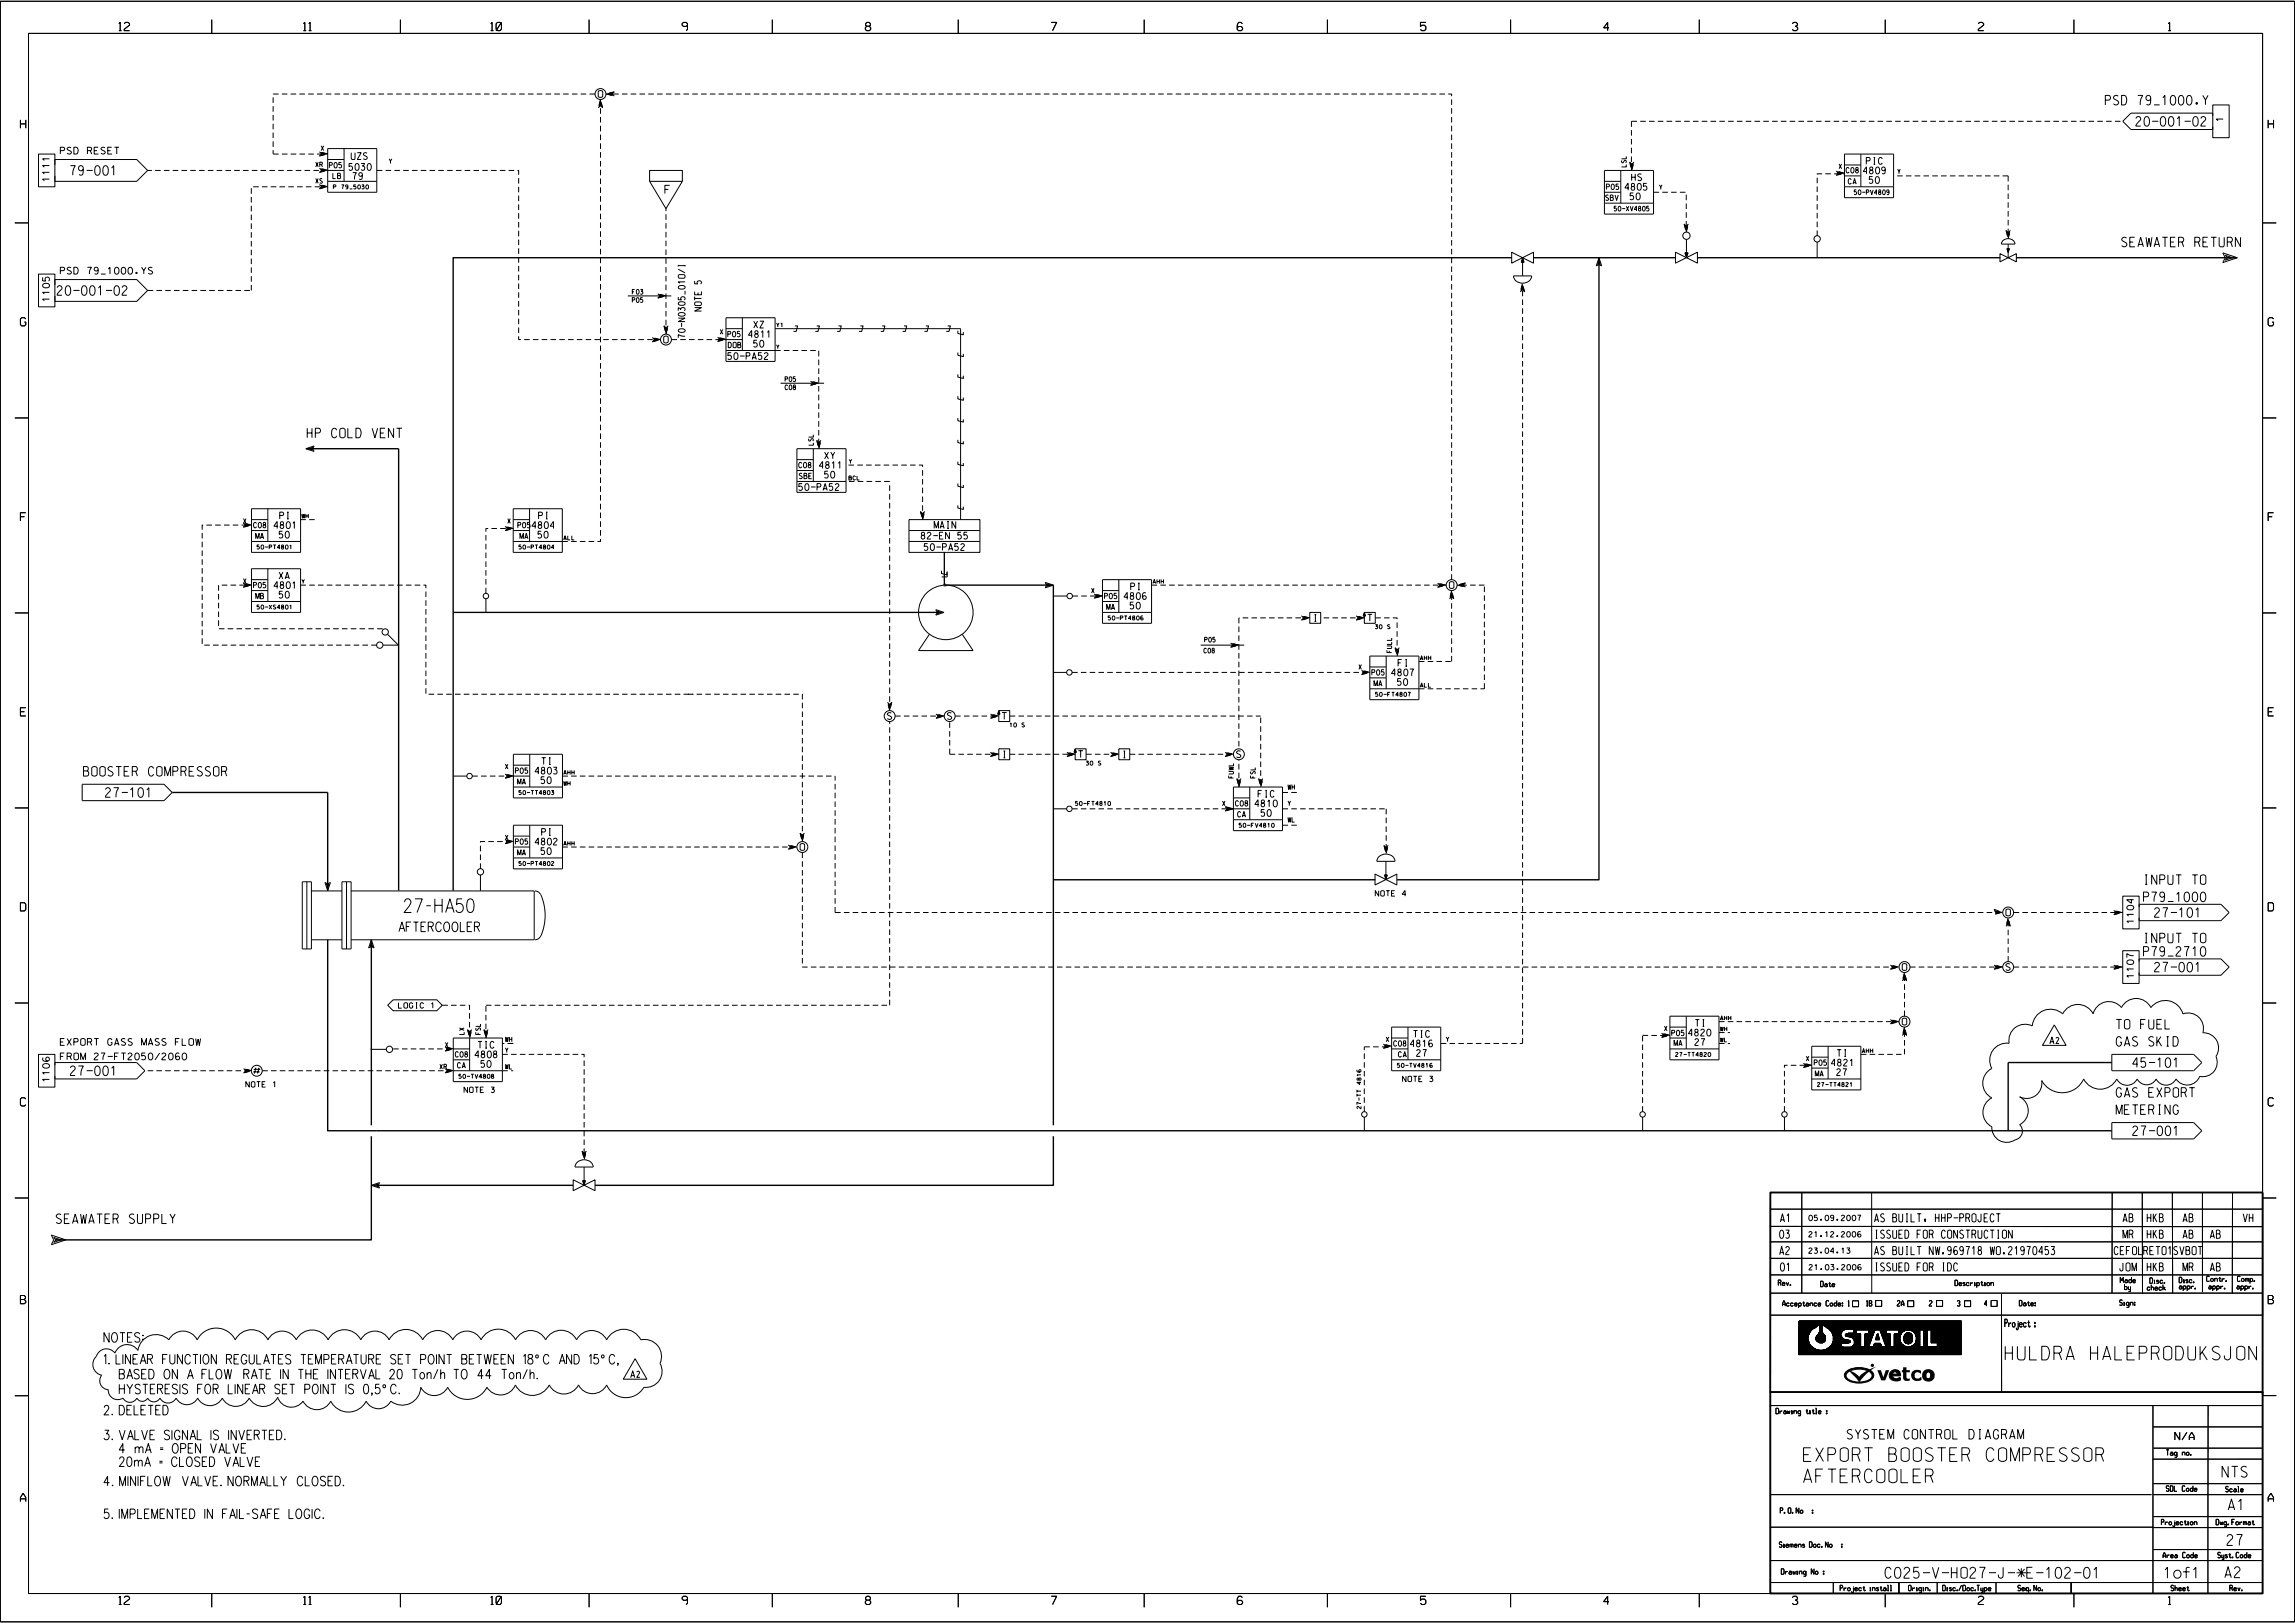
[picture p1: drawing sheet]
<svg xmlns="http://www.w3.org/2000/svg" width="420mm" height="297mm" viewBox="0 0 420 297" stroke-linecap="round" stroke-linejoin="round" font-family="sans-serif">
<defs><g id="words">
<g font-size="2.5">
<text x="73.9" y="167">27-HA50</text>
<text x="367" y="248.9">HULDRA HALEPRODUKSJON</text>
<text x="330.1" y="267.4">EXPORT BOOSTER COMPRESSOR</text>
<text x="330.1" y="271.3">AFTERCOOLER</text>
</g>
<g font-size="2">
<text x="406.7" y="270.3">NTS</text>
<text x="407.8" y="276.3">A1</text>
<text x="407.6" y="282.8">27</text>
<text x="345" y="288.8">C025-V-HO27-J-*E-102-01</text>
<text x="396.1" y="288.8">1of1</text>
<text x="407.2" y="288.7">A2</text>
</g>
<g font-size="1.7">
<text x="385.3" y="19.2">PSD 79_1000.Y</text>
<text x="390.9" y="23.1">20-001-02</text>
<text x="12.9" y="32.1">79-001</text>
<text x="388.3" y="45.2">SEAWATER RETURN</text>
<text x="10.5" y="54">20-001-02</text>
<text x="56.2" y="80.1">HP COLD VENT</text>
<text x="15.3" y="142">BOOSTER COMPRESSOR</text>
<text x="19.3" y="145.9">27-101</text>
<text x="392.3" y="161.8">INPUT TO</text>
<text x="392.3" y="165">P79_1000</text>
<text x="394.3" y="167.9">27-101</text>
<text x="73" y="170.5">AFTERCOOLER</text>
<text x="392.3" y="172.5">INPUT TO</text>
<text x="392.3" y="175">P79_2710</text>
<text x="394.3" y="177.8">27-001</text>
<text x="387.3" y="191.4">GAS SKID</text>
<text x="387.3" y="188.3">TO FUEL</text>
<text x="12.9" y="196.8">27-001</text>
<text x="390.3" y="195.3">45-101</text>
<text x="387.3" y="203.9">METERING</text>
<text x="387.3" y="200.8">GAS EXPORT</text>
<text x="390.3" y="207.8">27-001</text>
<text x="10.3" y="223.9">SEAWATER SUPPLY</text>
<text x="19" y="245.6">NOTES:</text>
<text x="19" y="249.6">1. LINEAR FUNCTION REGULATES TEMPERATURE SET POINT BETWEEN 18°C AND 15°C,</text>
<text x="20.3" y="255.1">HYSTERESIS FOR LINEAR SET POINT IS 0,5°C.</text>
<text x="20.3" y="252.3">BASED ON A FLOW RATE IN THE INTERVAL 20 Ton/h TO 44 Ton/h.</text>
<text x="19" y="258.9">2. DELETED</text>
<text x="19" y="263.5">3. VALVE SIGNAL IS INVERTED.</text>
<text x="338.1" y="263.3">SYSTEM CONTROL DIAGRAM</text>
<text x="20.3" y="268.4">20mA = CLOSED VALVE</text>
<text x="20.3" y="265.9">4 mA = OPEN VALVE</text>
<text x="19" y="271.9">4. MINIFLOW VALVE. NORMALLY CLOSED.</text>
<text x="19" y="277.9">5. IMPLEMENTED IN FAIL-SAFE LOGIC.</text>
</g>
<g font-size="1.5">
<text x="21.8" y="5.6">12</text>
<text x="55.5" y="5.6">11</text>
<text x="89.8" y="5.6">10</text>
<text x="124.8" y="5.6">9</text>
<text x="158.4" y="5.6">8</text>
<text x="192.4" y="5.6">7</text>
<text x="226.4" y="5.6">6</text>
<text x="259.9" y="5.6">5</text>
<text x="293.5" y="5.6">4</text>
<text x="328" y="5.6">3</text>
<text x="362" y="5.6">2</text>
<text x="396.8" y="5.6">1</text>
<text x="3.7" y="23.5">H</text>
<text x="415.1" y="23.5">H</text>
<text x="121.7" y="35.4">F</text>
<text x="3.7" y="59.6">G</text>
<text x="415.1" y="59.6">G</text>
<text x="3.7" y="95.3">F</text>
<text x="415.1" y="95.3">F</text>
<text x="3.7" y="131">E</text>
<text x="415.1" y="131">E</text>
<text x="3.7" y="166.7">D</text>
<text x="415.1" y="166.7">D</text>
<text x="3.7" y="202.4">C</text>
<text x="415.1" y="202.4">C</text>
<text x="325.7" y="226.6">03</text>
<text x="325.8" y="223.6">A1</text>
<text x="343" y="226.6">ISSUED FOR CONSTRUCTION</text>
<text x="343" y="223.6">AS BUILT, HHP-PROJECT</text>
<text x="388.5" y="226.6">MR</text>
<text x="388.5" y="223.6">AB</text>
<text x="393" y="226.6">HKB</text>
<text x="393" y="223.6">HKB</text>
<text x="399.5" y="226.6">AB</text>
<text x="399.5" y="223.6">AB</text>
<text x="404.5" y="226.6">AB</text>
<text x="410.5" y="223.6">VH</text>
<text x="325.7" y="229.6">A2</text>
<text x="325.8" y="232.6">01</text>
<text x="343" y="232.6">ISSUED FOR IDC</text>
<text x="343" y="229.6">AS BUILT NW.969718 WO.21970453</text>
<text x="386.9" y="229.6">CEFOL</text>
<text x="388" y="232.6">JOM</text>
<text x="392.3" y="229.6">RETO1SVBOT</text>
<text x="393" y="232.6">HKB</text>
<text x="399.5" y="232.6">MR</text>
<text x="404.5" y="232.6">AB</text>
<text x="3.7" y="238.6">B</text>
<text x="415.1" y="238.6">B</text>
<text x="3.7" y="274.8">A</text>
<text x="415.1" y="274.8">A</text>
<text x="21.8" y="293.6">12</text>
<text x="55.5" y="293.6">11</text>
<text x="89.8" y="293.6">10</text>
<text x="124.8" y="293.6">9</text>
<text x="158.4" y="293.6">8</text>
<text x="192.4" y="293.6">7</text>
<text x="226.4" y="293.6">6</text>
<text x="259.9" y="293.6">5</text>
<text x="293.5" y="293.6">4</text>
<text x="328" y="293.6">3</text>
<text x="362" y="293.6">2</text>
<text x="396.8" y="293.6">1</text>
</g>
<g font-size="1.4">
<text x="366.9" y="242.8">Project :</text>
<text x="398" y="263.5">N/A</text>
</g>
<text font-size="1.3" x="171" y="96.7">MAIN</text>
<g font-size="1.2">
<text x="109.5" y="17.8">O</text>
<text x="406.9" y="22.2" transform="rotate(-90 406.9 22.2)">1</text>
<text x="11" y="28.2">PSD RESET</text>
<text x="64.3" y="29.2">UZS</text>
<text x="9" y="33.2" transform="rotate(-90 9 33.2)">1111</text>
<text x="63.9" y="31.2">5030</text>
<text x="64.5" y="32.8">79</text>
<text x="297.4" y="34.8">4805</text>
<text x="298.6" y="33.1">HS</text>
<text x="341" y="31.8">4809</text>
<text x="341.5" y="30.1">PIC</text>
<text x="342.1" y="33.6">50</text>
<text x="298.3" y="36.6">50</text>
<text x="11" y="50.2">PSD 79_1000.YS</text>
<text x="9" y="55.2" transform="rotate(-90 9 55.2)">1105</text>
<text x="121.5" y="62.8">O</text>
<text x="133.2" y="65.8">50-PA52</text>
<text x="137" y="61.8">4811</text>
<text x="137.9" y="63.5">50</text>
<text x="137.9" y="60">XZ</text>
<text x="150.9" y="84">XY</text>
<text x="146.2" y="89.7">50-PA52</text>
<text x="150" y="85.7">4811</text>
<text x="150.9" y="87.5">50</text>
<text x="51.2" y="95">PI</text>
<text x="98.6" y="95">PI</text>
<text x="50.2" y="96.7">4801</text>
<text x="51.1" y="98.5">50</text>
<text x="97.4" y="96.7">4804</text>
<text x="98.5" y="98.5">50</text>
<text x="168.6" y="98.6">82-EN 55</text>
<text x="169.1" y="100.7">50-PA52</text>
<text x="50.2" y="107.7">4801</text>
<text x="51.1" y="106">XA</text>
<text x="206.9" y="107.9">PI</text>
<text x="265.2" y="107.7">O</text>
<text x="51.1" y="109.4">50</text>
<text x="205.7" y="109.7">4806</text>
<text x="206.8" y="111.4">50</text>
<text x="240.3" y="113.7">I</text>
<text x="250.3" y="113.7">T</text>
<text x="254.7" y="123.7">4807</text>
<text x="255.7" y="125.4">50</text>
<text x="255.9" y="121.9">FI</text>
<text x="162.4" y="131.7">S</text>
<text x="173.4" y="131.7">S</text>
<text x="183.4" y="131.6">T</text>
<text x="97.9" y="141.6">4803</text>
<text x="99" y="143.4">50</text>
<text x="99.1" y="139.9">TI</text>
<text x="183.4" y="138.7">I</text>
<text x="197.4" y="138.6">T</text>
<text x="205.4" y="138.7">I</text>
<text x="226.3" y="138.6">S</text>
<text x="229.7" y="147.6">4810</text>
<text x="230.2" y="145.9">FIC</text>
<text x="230.8" y="149.4">50</text>
<text x="97.9" y="154.6">4802</text>
<text x="99.1" y="152.9">PI</text>
<text x="146.4" y="155.6">O</text>
<text x="99" y="156.4">50</text>
<text x="367.1" y="167.6">O</text>
<text x="390.5" y="169" transform="rotate(-90 390.5 169)">1104</text>
<text x="348.1" y="177.6">O</text>
<text x="367.1" y="177.6">S</text>
<text x="390.5" y="179" transform="rotate(-90 390.5 179)">1107</text>
<text x="11" y="191.3">EXPORT GASS MASS FLOW</text>
<text x="87.5" y="191.8">TIC</text>
<text x="258.1" y="191.6">4816</text>
<text x="258.7" y="189.8">TIC</text>
<text x="309" y="189.6">4820</text>
<text x="310.2" y="191.3">27</text>
<text x="310.2" y="187.8">TI</text>
<text x="348.1" y="187.6">O</text>
<text x="375.1" y="191">A2</text>
<text x="9" y="197.9" transform="rotate(-90 9 197.9)">1106</text>
<text x="11" y="193.9">FROM 27-FT2050/2060</text>
<text x="46.5" y="196.6">#</text>
<text x="86.9" y="193.6">4808</text>
<text x="88" y="195.3">50</text>
<text x="259.3" y="193.3">27</text>
<text x="335.2" y="195.1">4821</text>
<text x="336.1" y="196.8">27</text>
<text x="336.2" y="193.3">TI</text>
<text x="115.4" y="252.1">A2</text>
</g>
<g font-size="1">
<text x="60.3" y="30.7">P05</text>
<text x="60.9" y="32.7">LB</text>
<text x="294" y="34.7">P05</text>
<text x="337.8" y="31.6">C08</text>
<text x="338.2" y="33.7">CA</text>
<text x="293.8" y="36.7">SBV</text>
<text x="133.2" y="61.6">P05</text>
<text x="133.3" y="63.6">DOB</text>
<text x="146.2" y="85.6">C08</text>
<text x="146.3" y="87.6">SBE</text>
<text x="46.4" y="96.6">C08</text>
<text x="46.8" y="98.6">MA</text>
<text x="94.8" y="96.6">P05</text>
<text x="95.2" y="98.6">MA</text>
<text x="46.4" y="107.6">P05</text>
<text x="46.8" y="109.6">MB</text>
<text x="202.1" y="109.6">P05</text>
<text x="202.5" y="111.6">MA</text>
<text x="251.1" y="123.5">P05</text>
<text x="251.5" y="125.5">MA</text>
<text x="94.3" y="141.5">P05</text>
<text x="94.7" y="143.5">MA</text>
<text x="226.1" y="147.5">C08</text>
<text x="226.5" y="149.5">CA</text>
<text x="94.3" y="154.5">P05</text>
<text x="94.7" y="156.5">MA</text>
<text x="251.7" y="164">NOTE 4</text>
<text x="72.9" y="184.5">LOGIC 1</text>
<text x="255.1" y="191.4">C08</text>
<text x="305.9" y="189.5">P05</text>
<text x="306.4" y="191.4">MA</text>
<text x="83.3" y="193.4">C08</text>
<text x="83.7" y="195.4">CA</text>
<text x="255.9" y="193.4">CA</text>
<text x="256.7" y="197.9">NOTE 3</text>
<text x="332" y="195">P05</text>
<text x="332.2" y="197">MA</text>
<text x="45" y="198.9">NOTE 1</text>
<text x="84.9" y="199.9">NOTE 3</text>
<text x="331" y="226.4">21.12.2006</text>
<text x="331" y="223.4">05.09.2007</text>
<text x="331" y="229.4">23.04.13</text>
<text x="331.1" y="232.4">21.03.2006</text>
<text x="325.4" y="235.2">Rev.</text>
<text x="326.2" y="239">Acceptance Code:</text>
<text x="333.2" y="235.5">Date</text>
<text x="341.3" y="239">1</text>
<text x="357.8" y="235.3">Description</text>
<text x="359.6" y="239">3</text>
<text x="363.4" y="239">4</text>
<text x="369.6" y="239">Date:</text>
<text x="387.9" y="238.9">Sign:</text>
<text x="388" y="234.7">Made</text>
<text x="388.8" y="236">by</text>
<text x="393" y="236.1">check</text>
<text x="393.4" y="234.8">Disc.</text>
<text x="398.8" y="234.7">Disc.</text>
<text x="398.8" y="235.9">appr.</text>
<text x="403.8" y="234.5">Contr.</text>
<text x="404.2" y="235.9">appr.</text>
<text x="409.4" y="235.9">appr.</text>
<text x="409.5" y="234.5">Comp.</text>
<text x="325" y="258.7">Drawing title :</text>
<text x="396.4" y="266.3">Tag no.</text>
<text x="396.4" y="272.9">SDL Code</text>
<text x="407.3" y="273">Scale</text>
<text x="325.8" y="276.9">P. O. No</text>
<text x="395.6" y="279">Projection</text>
<text x="405.6" y="279">Dwg. Format</text>
<text x="325.6" y="283.2">Siemens Doc. No</text>
<text x="395.8" y="285.1">Area Code</text>
<text x="405.9" y="285.1">Syst. Code</text>
<text x="326" y="288.1">Drawing No :</text>
<text x="336.8" y="291.1">Project install</text>
<text x="349.3" y="291.1">Origin.</text>
<text x="355.5" y="291.1">Disc./Doc.Type</text>
<text x="369.3" y="291.1">Seq. No.</text>
<text x="397.3" y="291.1">Sheet</text>
<text x="408.1" y="291.1">Rev.</text>
</g>
<g font-size=".9">
<text x="58.8" y="27.5">X</text>
<text x="71.2" y="29.9">Y</text>
<text x="57.8" y="33.5">XS</text>
<text x="57.8" y="30.5">XR</text>
<text x="303.7" y="34.7">Y</text>
<text x="336.6" y="30.9">X</text>
<text x="339.3" y="35.6">50-PV4809</text>
<text x="347.3" y="31.8">Y</text>
<text x="295.4" y="38.6">50-XV4805</text>
<text x="115.7" y="53.8">F03</text>
<text x="115.7" y="55.3">P05</text>
<text x="131.8" y="61.2">X</text>
<text x="143.7" y="69.8">P05</text>
<text x="143.7" y="71.3">C08</text>
<text x="44.6" y="95.8">X</text>
<text x="92.9" y="95.8">X</text>
<text x="44.6" y="106.8">X</text>
<text x="199.8" y="108.5">X</text>
<text x="220.3" y="119.5">C08</text>
<text x="220.5" y="117.5">P05</text>
<text x="248.7" y="122.5">X</text>
<text x="92.5" y="140.7">X</text>
<text x="223.7" y="147.5">X</text>
<text x="235.7" y="147.5">Y</text>
<text x="235.7" y="144.5">WH</text>
<text x="92.5" y="153.7">X</text>
<text x="235.7" y="150.4">WL</text>
<text x="81.5" y="191.6">X</text>
<text x="92.5" y="190.6">WH</text>
<text x="253.7" y="190.6">X</text>
<text x="264.7" y="190.6">Y</text>
<text x="304.6" y="188.6">X</text>
<text x="80.5" y="195.6">XR</text>
<text x="92.5" y="192.6">Y</text>
<text x="92.5" y="195.6">WL</text>
<text x="330.6" y="194.1">X</text>
</g>
<g font-size=".7">
<text x="61" y="34.6">P 79_5030</text>
<text x="142.1" y="59.9">Y1</text>
<text x="142.1" y="63.8">Y</text>
<text x="155.4" y="87.8">BCL</text>
<text x="155.4" y="84.8">Y</text>
<text x="55.2" y="94.8">WH</text>
<text x="47" y="100.5">50-PT4801</text>
<text x="95" y="100.5">50-PT4804</text>
<text x="103.2" y="98.8">ALL</text>
<text x="55.2" y="106.8">Y</text>
<text x="211" y="106.8">AHH</text>
<text x="47" y="111.5">50-XS4801</text>
<text x="202.8" y="113.5">50-PT4806</text>
<text x="251.7" y="115.1">30 S</text>
<text x="259.9" y="120.8">AHH</text>
<text x="259.9" y="125.8">ALL</text>
<text x="251.7" y="127.4">50-FT4807</text>
<text x="184.8" y="133">10 S</text>
<text x="103.2" y="141.7">AHH</text>
<text x="103.2" y="143.7">WH</text>
<text x="198.8" y="140">30 S</text>
<text x="95" y="145.4">50-TT4803</text>
<text x="196.8" y="147.4">50-FT4810</text>
<text x="103.2" y="154.7">AHH</text>
<text x="226.8" y="151.4">50-FV4810</text>
<text x="95" y="158.4">50-PT4802</text>
<text x="314.8" y="186.7">AHH</text>
<text x="314.8" y="188.7">WH</text>
<text x="314.8" y="190.7">WL</text>
<text x="84" y="197.3">50-TV4808</text>
<text x="255.7" y="195.3">50-TV4816</text>
<text x="306.6" y="193.3">27-TT4820</text>
<text x="340.8" y="192.7">AHH</text>
<text x="249.1" y="202.9" transform="rotate(-90 249.1 202.9)">27-TT</text>
<text x="249.1" y="198.4" transform="rotate(-90 249.1 198.4)">4816</text>
<text x="332.6" y="198.8">27-TT4821</text>
</g>
</g></defs>
<path d="M346.7 251.1h.1M346.9 251.1h.1M347.2 251.5h.1M347.7 252v.1M352 251.1h.1M352.7 250.7h.1" fill="none" stroke="#000" stroke-width=".18"/>
<circle cx="172.9" cy="107.1" r=".36" fill="#ff7f50"/>
<g fill="#000">
<path d="M338.3 250.7l1.2 .6 .8 .6a6.5 6.5 0 0 1 3.1-1.8l-1.8 1.3-1.3 1.6-.6-.8z" fill-rule="evenodd"/>
<path d="M337.9 251a.99 .99 0 0 0 .4 1.7 4.1 4.1 0 0 0 4.4-.5 1.1 1.1 0 0 0-.9-1.7 4.3 4.3 0 0 0-3.9 .5zM338 251.3a3.7 3.7 0 0 1 4.4 0 .81 .81 0 0 1-.5 1.3 3.9 3.9 0 0 1-3.9-.4 .65 .65 0 0 1 0-.9z" fill-rule="evenodd"/>
<path d="M343.6 250.7h.6l.5 1.4 .4-1.4h.6l-.7 1.9h-.7z" fill-rule="evenodd"/>
<path d="M346.1 251a1 1 0 0 1 1.2-.3 1 1 0 0 1 .5 1.1h-1.4a.76 .76 0 0 0 .6 .5 .76 .76 0 0 0 .7-.3l.1 .6a1.31 1.31 0 0 1-2-1zM346.4 251.2v.3h.8l-.3-.4z" fill-rule="evenodd"/>
<path d="M348.3 250.2h.6v.5h.6v.4h-.6v1a.4 .4 0 0 0 .6 .1v.5h-.7a.55 .55 0 0 1-.5-.5v-1.1h-.2v-.4h.2z" fill-rule="evenodd"/>
<path d="M350.1 250.9l.7-.2 .6 .1h.2v.6a.64 .64 0 0 0-.7-.3 .64 .64 0 0 0-.5 .5 .65 .65 0 0 0 .4 .7 .65 .65 0 0 0 .8-.3v.6a1.11 1.11 0 0 1-1.6-.2 1.11 1.11 0 0 1 .1-1.5z" fill-rule="evenodd"/>
<path d="M351.8 251.7a1.1 1.1 0 0 1 2.2 0 1.1 1.1 0 0 1-2.2 0zM352.6 251.2a.61 .61 0 0 0-.1 .7 .61 .61 0 0 0 .6 .4 .63 .63 0 0 0 .3-.7 .63 .63 0 0 0-.6-.5z" fill-rule="evenodd"/>
<circle cx="342.7" cy="249.8" r=".3"/>
</g>
<g fill="none" stroke="#000" stroke-width=".18">
<path d="M.1 .2h419.8v296.6h-419.8zM38.7 3.6v2.5M73.3 3.6v2.5M107.8 3.6v2.5M141.3 3.6v2.5M175.4 3.6v2.5M209.4 3.6v2.5M242.9 3.6v2.5M276.5 3.6v2.5M311 3.6v2.5M345 3.6v2.5M379.5 3.6v2.5"/>
<path d="M10 29.2h15l2 2-2 2h-15zM10 30.2v-2h-3v6h3v-2M60 33.2h9M60 31.2h3M60 27.2h9v8h-9zM60 29.2h3M63 27.2v6M118.9 31.2h6v2h-6zM118.9 33.2l3 5 3-5M293.6 31.2h9v8h-9zM293.6 33.2h3M293.6 35.2h3"/>
<path d="M293.6 37.2h9M296.6 31.2v6M296.8 29.4v.2l.1 .2 .4-.4h.3l-.1 .4M297.6 30.1v.4h-.8M297.6 28.6v.5h-.8M337.6 34.2h8.9M337.6 28.2h8.9v8h-8.9zM337.6 30.2h2.9M337.6 32.2h2.9M340.5 28.2v6M388.5 22.2l1.5-1.5h15v3h-15zM405 21.2v-2h2.9v6h-2.9v-2"/>
<path d="M2.7 40.8h2.5M10 51.2h15l2 2-2 1.9h-15zM10 52.2v-2h-3v6h3v-2M114.9 54.2h7.9M124.1 58.2h1.3l-1.3 .6h1.3M124.1 49.3l1.3 .6M124.1 56.9v-.6l.5 .4a.36 .36 0 0 1 .5-.4 .36 .36 0 0 1 .1 .6M124.1 54.3v.5l.6 .1-.1-.2a.36 .36 0 0 1 .5-.4 .36 .36 0 0 1 .1 .6M124.1 48.5v.2M124.1 48.6h1.3M124.2 57.4l.5-.2a.55 .55 0 0 1 .7 .4 .75 .75 0 0 1-1.3-.1zM124.2 55.4l.5-.2a.55 .55 0 0 1 .7 .4 .75 .75 0 0 1-1.3-.1z"/>
<path d="M124.2 52.4l.5-.2a.55 .55 0 0 1 .7 .4 .75 .75 0 0 1-1.3-.1zM124.2 50.3h.9a.34 .34 0 0 1 .3 .3 .34 .34 0 0 1-.3 .3h-.8l-.2-.3zM124.7 59.1v.7M125.4 53.2v.7M125.4 48.5v.2M125.4 51.6h-1.3l.3 .2M127.1 56.3h1.3l-1.3 .6h1.3M127.1 51.4v.5l.6 .1a.37 .37 0 0 1 .2-.6 .37 .37 0 0 1 .5 .4l-.2 .2M127.1 54.3v.6M127.1 54.6h1.3M127.2 55.3h.9a.35 .35 0 0 1 .3 .3 .35 .35 0 0 1-.3 .3h-.8l-.2-.2zM127.7 53.5v.4"/>
<path d="M128.4 53.3v.6h-1.3v-.5M132.9 58.1h8.9v8h-8.9zM135.9 58.1v6M145.5 59.6h.5l-.3 1h-.5M149.5 59.6h.5l-.3 1h-.5M153.5 59.6h.5l-.3 1h-.5M157.4 59.6h.5l-.2 1h-.5M161.4 59.6h.5l-.2 1h-.5M165.4 59.6h.5l-.2 1h-.5M169.4 59.6h.5l-.2 1h-.5M173.4 59.6h.5l-.2 1h-.5M276.6 46.2v2l4-2v2z"/>
<path d="M277 50.5h3.3a1.71 1.71 0 0 1-1.7 1.3 1.71 1.71 0 0 1-1.6-1.3zM278.6 47.3l.2 .7h-.3l.1-.6 .2 .5h-.3l.1-.3v.3M278.6 47.2v3.3M278.7 47.2l.2 .8h-.5zM292.6 47.7l.3 .7-.3-.2M292.6 47.4v.3M292.6 47.9v.3M292.6 47.2l.5 1.5-.5-.3-.5 .3zM292.6 47.7l-.2 .7 .2-.2M306.6 46.1v2.1l4-2.1v2.1zM308.3 46.3h.6l-.3 .9zM308.6 43.8v3.3"/>
<path d="M308.7 46.4h-.1l.1 .3 .1-.3h-.3l.2 .5 .2-.6h-.5l.3 .7M332.6 44.3v2.9M366 46.4v1.5l3-1.5v1.5zM366.5 44.1a1.32 1.32 0 0 1 2.3 .6h-2.5zM367.3 45.5h.5l-.3 .7zM367.5 45.8l.1-.2-.1 .3-.1-.3h.2l-.1 .4-.2-.5h.4l-.2 .6M367.5 44.7v2.5M406.8 46.3l2.6 .9-2.6 .8 .4-.8zM407.7 47.2h.4M408.6 47.2l-1.4-.5 .5 .5M408.6 47.2l-1.4 .4 .5-.4M408.6 47.2h.4"/>
<path d="M414.1 40.8h2.5M2.7 76.5h2.5M124.2 60.3l.5-.1a.55 .55 0 0 1 .7 .3 .75 .75 0 0 1-1.3 0zM125.4 61.5h-.6l-.7-.3v.6M132.9 60.1h3M132.9 62.1h3M132.9 64.1h8.9M141.8 60.1h34v35M142.8 70.1h8M148.8 79.5v.5h-.8M175.3 76.5v.5l1 .2v-.5M175.3 72.5v.5l1 .3v-.6"/>
<path d="M175.3 68.5v.5l1 .3v-.5M175.3 64.5v.5l1 .3v-.5M175.3 60.5v.5l1 .3v-.5M414.1 76.5h2.5M46 99.1h9M46 97.1h3M46 93.1h9v8h-9zM46 95.1h3M49 93.1v6M56 82.1l1.5-.5-.3 .5 .3 .5zM56.2 82.1h.3M56.7 82.1h.3"/>
<path d="M57 82.1l.2 .3-.7-.3M57 82.1l.2-.2-.7 .2M93.9 97.1h3M93.9 93.1h9v8h-9zM93.9 95.1h3M93.9 99.1h9M96.9 93.1v6M145.8 82.1h9v8h-9zM145.8 84.1h3M145.8 86.1h3M145.8 88.1h9M148 80.3v.2l.2 .2 .3-.4h.3l-.1 .4"/>
<path d="M148.8 82.1v6M148.8 81v.5h-.8M166.3 95.1h13v6h-13zM166.3 99.1h13M166.3 97.1h13M175.3 92.5v.5l1 .2v-.5M175.3 88.5v.5l1 .2v-.5M175.3 84.5v.5l1 .2v-.5M175.3 80.5v.5l1 .2v-.5M2.7 112.2h2.5M46 110.1h9M46 104.1h9v8h-9z"/>
<path d="M46 106.1h3M46 108.1h3M49 104.1v6M70.1 118.1h2.9M70.9 116.1l2 2M88.9 109.6v2.5M170.1 116.1l-2 3h10l-2-3M171.3 111.6l1.5 .5-1.5 .5 .2-.5zM171.8 112.1l-.3 .2 .8-.2M171.8 112.1h.2M172.3 112.1h.2M172.3 112.1l-.8-.3 .3 .3"/>
<path d="M172.3 104.5v.5l1 .2v-.5M172.8 101.1v6M173.3 104.6v1h-1M191.3 106.6l1.5 .5-1.5 .5 .2-.5zM191.8 107.1h.2M192.3 107.1l-.8 .2 .3-.2M192.3 107.1h.2M192.3 107.1l-.8-.3 .3 .3M192.8 109.1h2.5M201.8 106.1h8.9v8h-8.9zM201.8 108.1h3M201.8 110.1h3"/>
<path d="M201.8 112.1h8.9M204.8 106.1v6M219.7 118.1h8M239.7 112.1h2v2h-2zM249.7 112.5v.1M249.7 112.2l.1 .5h-.3l.2-.4 .1 .4M249.7 112.4v.2l-.1 .1zM249.7 112.1h2v2h-2zM249.7 112.1l.2 .6h-.4zM253.8 119v.4h.9M253.8 118.2l.9 .1-.1 .3-.8 .1M254.3 119.1v.3"/>
<path d="M254.7 117.5v.4h-.9M254.7 116.7v.5h-.9M414.1 112.2h2.5M94 138h8.9v8h-8.9zM96.9 138v6M182.8 130.1l.1 .6h-.3l.2-.4 .1 .3h-.2l.1-.2v.2M182.8 130.5v.1M182.8 130h2v2h-2zM182.8 137h2v2h-2zM182.8 130l.2 .7h-.4zM192.7 123h2.5M196.8 137.1l.1 .6h-.3l.2-.5 .1 .4h-.2l.1-.3v.3v-.1"/>
<path d="M196.8 137h2v2h-2zM196.8 137l.2 .7h-.5zM204.8 137h1.9v2h-1.9zM225.7 139.7v.5h-.8M250.7 120.1h9v7.9h-9zM250.7 122.1h3M250.7 124h3M250.7 126h9M253.7 120.1v5.9M2.7 147.9h2.5M15 143.5h15l1.5 1.5-1.5 1.5h-15zM82.9 142h2.5"/>
<path d="M94 151h8.9v8h-8.9zM94 153h2.9M94 155h2.9M94 142h2.9M94 140h2.9M94 157h8.9M94 144h8.9M96.9 151v6M192.7 148h2.5M224.2 147.6l1.5 .4-1.5 .4 .4-.4zM224.4 147.7l1.1 .3-1.1 .3 .3-.3zM224.6 147.8l.7 .2-.7 .2 .2-.2z"/>
<path d="M224.8 147.9l.3 .1-.3 .1 .1-.1zM224.9 141.9v.5h.8M224.9 141.2l.8 .1v.3h-.8M224.9 140.4l.8 .1-.8 .1 .8 .2-.8 .1M225.3 142.1v.3M225.7 150h9M225.7 144h9v8h-9zM225.7 146h3M225.7 148h3M228.7 144v6M228.9 141.9v.5h.8M228.9 141.2v.2l.1 .2 .4-.4h.3l-.1 .4"/>
<path d="M229.3 142.1v.3M229.7 140.5v.4h-.8M251.6 160v1.9l4-1.9v1.9zM252.2 156.9a1.77 1.77 0 0 1 3.1 .7h-3.3zM253.6 157.6v3.4M414.1 147.9h2.5M55.3 161.4h1.7v12.3h-1.7zM56.2 161.4v12.3M57 172h5.6M57 163h5.6M59.5 161.5l.5 .2 .5-.2-.5 1.5zM60 162l-.3-.3 .3 .8"/>
<path d="M60 162l.2-.3-.2 .8M60 162v.2M60 162.5v.2M62.6 161.4h1.7v12.3h-1.7zM63.4 161.4v12.3M64.3 163h33.5v9h-33.5M68 172.5l-.3 .7 .3-.2M68 172.5l.2 .7-.2-.2M68 172.2v.3M68 172.7v.3M68 172l.5 1.5-.5-.3-.5 .3zM87.9 160.1v2.9"/>
<path d="M97.9 163a1.12 1.12 0 0 1 1 .7M98.9 171.3a1.12 1.12 0 0 1-1 .7M99 163.7a9.5 9.5 0 0 1 0 7.6M253.4 160.1h.5l-.3 .8zM253.6 160.2v.3l.1-.3h-.2l.1 .5 .2-.5h-.4l.2 .6M391.5 166v-2h-3v6h3v-2M391.5 176v-2h-3v6h3v-2M391.5 165.5h14.9l1.5 1.5-1.5 1.5h-14.9zM391.5 175.5h14.9l1.5 1.5-1.5 1.5h-14.9zM2.7 183.5h2.5M10 194.9v-2h-3v6h3v-2M10 194.4h15l1.5 1.5-1.5 1.5h-15z"/>
<path d="M67.8 192h2.9M72 183h7.9l1 1-1 1h-7.9l-1-1zM82.9 195.9h9M82.9 189.9h9v8h-9zM82.9 191.9h3M82.9 193.9h3M84.1 188.1l.8 .5M84.9 188.9v.4h-.8M84.9 188.1l-.8 .5M85.9 189.9v6M87.1 188.9v.4h.8M87.1 188.1v.3l.1 .2 .4-.4h.3l-.1 .4"/>
<path d="M87.5 189v.3M87.9 187.4v.4h-.8M254.7 189.9h3M254.7 188h9v7.9h-9zM254.7 191.9h3M254.7 193.9h9M257.7 188v5.9M305.6 191.9h9M305.6 189.9h3M305.6 186h9v7.9h-9zM305.6 188h3M308.6 186v5.9"/>
<path d="M331.6 191.5h8.9v7.9h-8.9zM331.6 193.5h3M331.6 195.5h3M331.6 197.4h8.9M334.6 191.5v5.9M368.4 188.4a2.96 2.96 0 0 1 3.5-.7 3.4 3.4 0 0 1 2.1-2.8 3.4 3.4 0 0 1 3.5 .6 3.1 3.1 0 0 1 2.8-1.7 3.1 3.1 0 0 1 2.8 1.7 2.97 2.97 0 0 1 2.2-2.1 2.97 2.97 0 0 1 2.9 1 3 3 0 0 1 2.7-1.7 3 3 0 0 1 2.7 1.7 3.3 3.3 0 0 1 3.3-1.3 3.3 3.3 0 0 1 2.6 2.4 2.81 2.81 0 0 1 2.9 .6 2.81 2.81 0 0 1 .7 2.9 2.77 2.77 0 0 1 2.6 1.4 2.77 2.77 0 0 1-.2 2.9 2.64 2.64 0 0 1-.3 2.8 2.64 2.64 0 0 1-2.6 .9 2.43 2.43 0 0 1-2.1 1.5 2.43 2.43 0 0 1-2.3-1.1 2.04 2.04 0 0 1-1.8 1.2 2.04 2.04 0 0 1-1.8-1.2 1.94 1.94 0 0 1-1.7 1.1 1.94 1.94 0 0 1-1.8-1.1 2.09 2.09 0 0 1-1.8 1.2 2.09 2.09 0 0 1-1.9-1.2 3.4 3.4 0 0 1-3 1.9 3.4 3.4 0 0 1-3.1-1.9 4.3 4.3 0 0 1-3.7 2.6 4.3 4.3 0 0 1-4-2.3 2.8 2.8 0 0 1-1.1 2.8 2.8 2.8 0 0 1-2.9 .2 2.85 2.85 0 0 1 1.6 2.6 2.85 2.85 0 0 1-1.6 2.5 1.63 1.63 0 0 1 .4 1.7 1.63 1.63 0 0 1-1.3 1.1 2.72 2.72 0 0 1-2.8 .1 2.72 2.72 0 0 1-1.4-2.5 2.96 2.96 0 0 1-1.6-2.7 2.96 2.96 0 0 1 1.6-2.6 3 3 0 0 1-1.6-2.7 3 3 0 0 1 1.6-2.7 3.1 3.1 0 0 1 .2-3.3 3.1 3.1 0 0 1 3-1.3 2.95 2.95 0 0 1 .7-2.5zM375.9 187.6l2.2 3.7h-4.3zM386.5 192.9h15l1.5 1.5-1.5 1.5h-15zM414.1 183.5h2.5M2.7 219.2h2.5M68 216.9l1.5-.5-.3 .5 .3 .5zM68.2 216.9h.3"/>
<path d="M68.5 216.9l.7 .3-.2-.3M68.7 216.9h.3M69 216.9l.2-.2-.7 .2M104.9 215.9l4 2v-2l-4 2zM105.5 212.8a1.77 1.77 0 0 1 3.1 .8h-3.4zM106.6 216h.6l-.3 .9zM106.9 213.6v3.3M106.9 216.4l-.1-.2 .1 .3 .1-.4h-.2l.1 .5 .2-.5h-.4l.2 .6M249.7 204.4v2.5M300.6 204.4v2.5M326.6 204.4v2.5M329.7 218.2v18.4"/>
<path d="M342.5 218.2v18.4M386.5 205.4h15l1.5 1.5-1.5 1.5h-15zM386.5 218.2v18.4M392 218.2l.1 18.5M397.6 218.2v18.5M403.1 218.2v18.3M408.6 218.2l-.1 18.5M414.1 219.2h2.5M414.1 218.2h-90.1v36.6M9.4 226l2.6 .9-2.6 .9 .4-.9zM10.3 226.9l-.5-.4 1.4 .4M10.3 226.9l-.5 .4 1.4-.4"/>
<path d="M10.3 226.9h.4M11.2 226.9h.4M324 230.3h90.1M324 233.3h90.1M324 221.3h90.1M324 227.2h90.1M324 224.4l90.1 .1M342.1 238h.3l.1 .2-.1 .3 .2 .4-.2 .1h-.3zM342.1 238.5h.3M343.2 238h1.2v1.1h-1.2zM347.2 238.2l.1-.2h.3l.1 .2v.1l-.5 .6v.1h.5M347.9 239v-.5l.3-.5 .2 .5v.5"/>
<path d="M347.9 238.7h.5M349.1 238h1.1v1.1h-1.1zM353.1 238.2l.1-.2h.2l.2 .2v.1l-.5 .6v.1h.5M354.4 238h1.1v1.1h-1.1zM358.2 238.2l.1-.2h.2l.2 .2-.2 .3 .2 .2-.1 .3h-.3l-.1-.1M358.4 238.5h.1M364.4 238h1.1v1.1h-1.1zM366.3 236.8v18M414.1 236.6h-90.1M2.7 255.4h2.5M18.1 247.5a1.93 1.93 0 0 1 2.9 .1 2.37 2.37 0 0 1 2-1.5 2.37 2.37 0 0 1 2.2 1 3.3 3.3 0 0 1 2.3-2.7 3.3 3.3 0 0 1 3.4 .8 2.9 2.9 0 0 1 2.6-1.6 2.9 2.9 0 0 1 2.6 1.6 3.9 3.9 0 0 1 3.5-2.2 3.9 3.9 0 0 1 3.4 2.2 3.3 3.3 0 0 1 3-1.9 3.3 3.3 0 0 1 3 1.9 2.9 2.9 0 0 1 2.6-1.6 2.9 2.9 0 0 1 2.6 1.6 3.3 3.3 0 0 1 2.9-1.8 3.3 3.3 0 0 1 2.9 1.8 3.3 3.3 0 0 1 3-1.9 3.3 3.3 0 0 1 3 1.9 2.9 2.9 0 0 1 2.6-1.6 2.9 2.9 0 0 1 2.6 1.6 3.4 3.4 0 0 1 3.1-1.9 3.4 3.4 0 0 1 3.1 1.9 3.1 3.1 0 0 1 2.7-1.7 3.1 3.1 0 0 1 2.8 1.7 2.9 2.9 0 0 1 2.5-1.6 2.9 2.9 0 0 1 2.6 1.6 3.5 3.5 0 0 1 3.2-2 3.5 3.5 0 0 1 3.2 2 3.1 3.1 0 0 1 2.7-1.7 3.1 3.1 0 0 1 2.8 1.7 3.2 3.2 0 0 1 2.8-1.8 3.2 3.2 0 0 1 2.8 1.8 3.1 3.1 0 0 1 2.8-1.7 3.1 3.1 0 0 1 2.7 1.7 3.5 3.5 0 0 1 3.1-1.9 3.5 3.5 0 0 1 3.2 1.9 3.1 3.1 0 0 1 3.1 1.1 3.1 3.1 0 0 1 .4 3.2 2.95 2.95 0 0 1-.1 3.1 2.95 2.95 0 0 1-2.9 1.3 3.8 3.8 0 0 1-3.5 1.9 3.8 3.8 0 0 1-3.3-2.4 2.88 2.88 0 0 1-2.6 1.6 2.88 2.88 0 0 1-2.5-1.6 2.99 2.99 0 0 1-2.7 1.7 2.99 2.99 0 0 1-2.7-1.7 3.5 3.5 0 0 1-3.1 2 3.5 3.5 0 0 1-3.1-2 2.92 2.92 0 0 1-2.5 1.9 2.92 2.92 0 0 1-2.7-1.4 4 4 0 0 1-3.6 2.2 4 4 0 0 1-3.6-2.2 2.76 2.76 0 0 1-2.4 1.5 2.76 2.76 0 0 1-2.5-1.5 3.4 3.4 0 0 1-2 2.9 3.4 3.4 0 0 1-3.5-.4 2.52 2.52 0 0 1-2.2 1.4 2.52 2.52 0 0 1-2.3-1.4 3.6 3.6 0 0 1-3.2 2 3.6 3.6 0 0 1-3.3-2 2.84 2.84 0 0 1-2.5 1.6 2.84 2.84 0 0 1-2.5-1.6 2.63 2.63 0 0 1-2.6 1.1 2.63 2.63 0 0 1-2.1-1.8 2.91 2.91 0 0 1-2.5 1.7 2.91 2.91 0 0 1-2.7-1.6 2.76 2.76 0 0 1-2.5 1.6 2.76 2.76 0 0 1-2.4-1.6 2.52 2.52 0 0 1-2.3 1.4 2.52 2.52 0 0 1-2.2-1.4 2.21 2.21 0 0 1-2 1.3 2.21 2.21 0 0 1-2-1.3 1.65 1.65 0 0 1-1.4 1 1.65 1.65 0 0 1-1.5-1 1.26 1.26 0 0 1-1.2 .7 1.26 1.26 0 0 1-1.1-.7 1.1 1.1 0 0 1-1 .6 1.1 1.1 0 0 1-.9-.6 1.42 1.42 0 0 1-1.3 .8 1.42 1.42 0 0 1-1.3-.8 1.74 1.74 0 0 1-1.8 .1 1.74 1.74 0 0 1-.9-1.6 1.62 1.62 0 0 1-1.4-1 1.62 1.62 0 0 1 .2-1.6 2.01 2.01 0 0 1-1.5-1.5 2.01 2.01 0 0 1 .5-2zM116.2 248.6l2.2 3.8h-4.3z"/>
<path d="M323.9 240.7h90.2M324 254.7h90.1v36.9h-90.1zM324 257.2h90.1M329.2 241.8h.1v6.1h-.1zM329.3 247.1v.1h29.6M329.3 242h3.7v.1h-3.7zM329.3 242.1h3.7v.1h-3.7zM329.3 242.2h3.6v.1h-3.6zM329.3 242.2h3.5v.1h-3.5zM329.3 242.3h3.5v.1h-3.5zM329.3 242.4h3.4v.1h-3.4zM329.3 242.5h3.3v.1h-3.3z"/>
<path d="M329.3 242.6h3.2v.1h-3.2zM329.3 242.7h3.1v.1h-3.1zM329.3 242.8h3v.1h-3zM329.3 242.8h2.9v.1h-2.9zM329.3 242.9h2.8v.1h-2.8zM329.3 243h2.6v.1h-2.6zM329.3 243.1h2.5v.1h-2.5zM329.3 243.2h2.4v.1h-2.4zM329.3 243.3h2.2v.1h-2.2zM329.3 243.4h2.1v.1h-2.1zM329.3 243.5h2v.1h-2zM329.3 243.6h1.9v.1h-1.9z"/>
<path d="M329.3 243.7h1.9v.1h-1.9zM329.3 243.8h1.8v.1h-1.8zM329.3 243.9h1.8v.1h-1.8zM329.3 243.9h1.7v.1h-1.7zM329.3 244h1.7v.1h-1.7zM329.3 244.1h1.7v.1h-1.7zM329.3 244.2h1.7v.1h-1.7zM329.3 244.3h1.6v.1h-1.6zM329.3 244.4h1.6v.1h-1.6zM329.3 244.5h1.6v.1h-1.6zM329.3 244.6h1.6v.1h-1.6zM329.3 244.7h1.6v.1h-1.6z"/>
<path d="M329.3 244.8h1.5v.1h-1.5zM329.3 244.9h1.5v.1h-1.5zM329.3 245h1.5v.1h-1.5zM329.3 245.1h1.6v.1h-1.6zM329.3 245.2h1.6h-1.6zM329.3 245.2h1.6v.1h-1.6zM329.3 245.3h1.6v.1h-1.6zM329.3 245.4h1.6v.1h-1.6zM329.3 245.5h1.6v.1h-1.6zM329.3 245.5h1.7v.1h-1.7zM329.3 245.6h1.7v.1h-1.7zM329.3 245.7h1.7v.1h-1.7z"/>
<path d="M329.3 245.8h1.8v.1h-1.8zM329.3 245.9h1.8v.1h-1.8zM329.3 246h1.9v.1h-1.9zM329.3 246.1h2v.1h-2zM329.3 246.2h2v.1h-2zM329.3 246.3h2.1v.1h-2.1zM329.3 246.4h2.2v.1h-2.2zM329.3 246.5h2.4v.1h-2.4zM329.3 246.6h2.5v.1h-2.5zM329.3 246.6h2.6v.1h-2.6zM329.3 246.7h2.7v.1h-2.7zM329.3 246.8h2.9v.1h-2.9z"/>
<path d="M329.3 246.9h3v.1h-3zM329.3 247h3.3v.1h-3.3zM329.3 247.1h3.7v.1h-3.7zM330.7 244.8l.1 .1zM330.7 244.9l.1 .1zM330.7 245l.1 .1zM330.7 245.1l.1 .1zM330.8 244.7l.1-.1-.1 .2zM330.8 244.3l.1 .1zM330.8 244.4l.1 .1zM330.8 244.5l.1 .1zM330.8 244.6l.1 .1z"/>
<path d="M330.8 245.1l.1 .1zM330.8 245.2h.1zM330.8 245.2l.1 .1zM330.8 245.3l.1 .1zM330.8 245.4l.1 .1zM330.9 244.2l.1-.1-.1 .2zM330.9 244.1l.1 .1zM330.9 244.6v.1zM330.9 245.4v.1zM330.9 245.4l.1 .2zM330.9 245.6l.1 .1zM330.9 245.7l.1 .1z"/>
<path d="M331 243.9l.1 .1zM331 244.1v.1zM331 245.7l.1 .2zM331 245.9l.1 .1zM331 244l.1-.1-.1 .2zM331.1 243.8l.1-.1-.1 .2zM331.1 243.7l.1 .1zM331.1 243.8v.1zM331.1 245.8v.1zM331.1 245.9l.1 .2zM331.1 246.1l.1 .1zM331.2 243.6l.1 .1z"/>
<path d="M331.2 246.1l.1 .1zM331.2 246.2l.1 .1zM331.3 246.2l.1 .2zM331.3 243.5l.1-.1-.1 .2zM331.4 243.4l.1-.1-.1 .2zM331.4 243.3l.1 .1zM331.4 243.4v.1zM331.4 246.3v.1zM331.4 246.3l.1 .2zM331.5 243.2l.2 .1zM331.5 246.4v.1zM331.5 246.4l.2 .2z"/>
<path d="M331.7 243.2l.1-.1-.1 .2zM331.7 246.5l.1 .1zM331.7 246.6l.1 .1zM331.8 243.1v.1zM331.8 246.6l.1 .1zM331.8 243.1l.1-.1-.1 .2zM331.9 243l.1 .1zM331.9 243v.1zM331.9 246.6l.1 .2zM332 243l.1-.1-.1 .2zM332 246.7v.1zM332 246.7l.1 .2z"/>
<path d="M332.1 242.9l.1 .1zM332.1 246.8l.1 .1zM332.2 242.8l.1 .1zM332.2 246.8l.1 .2zM332.3 242.8l.1-.1-.1 .2zM332.3 246.9v.1zM332.3 246.9l.1 .1zM332.3 245.1l.1 .1zM332.3 245l.1 .1zM332.3 244.9l.1 .1zM332.3 244.8l.1 .1zM332.4 242.7l.1-.1-.1 .2z"/>
<path d="M332.4 245.1l.1 .1zM332.4 246.9l.1 .2zM332.4 245.2l.1 .1zM332.4 245.1v.1zM332.4 245v.1zM332.4 244.9v.1zM332.4 244.8v.1zM332.4 244.7v.1zM332.4 244.7l.1-.1-.1 .2zM332.4 244.6l.1 .1zM332.4 244.7h1.6v.1h-1.6zM332.4 244.8h1.6v.1h-1.6z"/>
<path d="M332.4 244.9h1.6v.1h-1.6zM332.4 245h1.6v.1h-1.6zM332.5 242.6v.1zM332.5 247l.1 .1zM332.5 245.2v.1zM332.5 245.2h.1M332.5 244.6v.1zM332.5 244.5v.1zM332.5 244.5l.1-.1-.1 .2zM332.5 244.5h1.4v.1h-1.4zM332.5 244.5h1.5v.1h-1.5zM332.5 244.6h1.5v.1h-1.5z"/>
<path d="M332.5 245.1h1.5v.1h-1.5zM332.5 245.2h1.5h-1.5zM332.5 245.2h1.4v.1h-1.4zM332.5 242.6l.1-.1-.1 .2zM332.5 245.2l.1 .2zM332.6 242.5l.1-.1-.1 .2zM332.6 245.3l.1 .2zM332.6 247l.1 .1zM332.6 245.3v.1zM332.6 244.4v.1zM332.6 244.4l.1-.1-.1 .2zM332.6 244.4h1.3v.1h-1.3z"/>
<path d="M332.6 245.3h1.3v.1h-1.3zM332.7 242.4l.1-.1-.1 .2zM332.7 245.4l.1 .2zM332.7 242.3l.1 .1zM332.7 242.4v.1zM332.7 247v.1zM332.7 247l.1 .1zM332.7 245.4v.1zM332.7 244.3v.1zM332.7 244.3l.1-.1-.1 .2zM332.7 244.2l.1 .1zM332.7 244.3h1.1v.1h-1.1z"/>
<path d="M332.7 245.4h1.1v.1h-1.1zM332.8 247l.1 .2zM332.8 245.5v.1zM332.8 244.2v.1zM332.8 244.1l.1 .1zM332.8 244l.1 .1zM332.8 244.1h.8v.1h-.8zM332.8 244.2h.9v.1h-.9zM332.8 245.5h.9v.1h-.9zM332.8 242.2l.1 .1zM332.8 245.5l.1 .1zM332.9 242.2l.1-.1-.1 .2z"/>
<path d="M332.9 245.5l.1 .2zM332.9 242.1l.1 .1zM332.9 247.1l.1 .1zM332.9 245.5v.1zM332.9 243.9l.1 .1zM332.9 243.8l.1 .1zM332.9 243.9h.6v.1h-.6zM332.9 244h.7v.1h-.7zM332.9 245.5h.7v.1h-.7zM333 242l.1-.1-.1 .2zM333 245.6l.1 .1zM333 247.1l.1 .1z"/>
<path d="M333 245.6v.1zM333 243.8v.1zM333 243.7l.1-.1-.1 .2zM333 242h.1v1.7h-.1zM333 243.7h.4v.1h-.4zM333 243.8h.5v.1h-.5zM333 243.9h.5v.1h-.5zM333.1 245.6l.1 .1zM333.1 247.1v.1zM333.1 247.1l.1 .1zM333.1 245.6v.1zM333.1 243.6v.1z"/>
<path d="M333.1 242h.3v.1h-.3zM333.1 242.1l.3 .1zM333.1 242.2h.3v.1h-.3zM333.1 242.3h.3v.1h-.3zM333.1 242.4l.3 .1zM333.1 242.5h.3v.1h-.3zM333.1 242.6h.3v.1h-.3zM333.1 242.7h.3v.1h-.3zM333.1 242.8l.3 .1zM333.1 242.9h.3v.1h-.3zM333.1 243h.3v.1h-.3zM333.1 243.1l.3 .1z"/>
<path d="M333.1 243.2h.3v.1h-.3zM333.1 243.3h.3v.1h-.3zM333.1 243.4h.3v.1h-.3zM333.1 243.5l.3 .1zM333.1 243.6h.3v.1h-.3zM333.2 247.1l.1 .1zM333.2 245.6v.1zM333.2 245.6l.1 .1zM333.3 245.6l.1 .1zM333.3 247.1l.1 .1zM333.3 242l.1 .1zM333.3 242h.1v1.7h-.1z"/>
<path d="M333.3 243.7l.1 .1zM333.3 245.6v.1zM333.4 242l.1 .2zM333.4 245.6l.1 .1zM333.4 247.1l.1 .1zM333.4 243.6v.1zM333.4 243.7l.1 .2zM333.4 243.9l.1 .1zM333.4 245.6v.1zM333.5 242.1v.1h25.4h-25.3M333.5 247.1v.1h25.4M333.5 242.1l.1 .2z"/>
<path d="M333.5 245.5l.1 .1zM333.5 247.1l.1 .1zM333.5 243.8v.1zM333.5 243.9v.1zM333.5 243.9l.1 .2zM333.5 244.1l.1 .1zM333.5 245.6v.1zM333.6 247l.1 .1zM333.6 242.4l.1 .1zM333.6 242.2v.1zM333.6 244.1v.1zM333.6 244.1l.1 .2z"/>
<path d="M333.6 245.5l.1 .1zM333.6 245.5v.1zM333.6 242.2v.1h25.3h-25.2M333.6 242.2l.1 .2zM333.7 242.3v.1h25.2h-25.1M333.7 242.4l.1 .1zM333.7 245.4l.1 .1zM333.7 247l.1 .1zM333.7 244.2v.1zM333.7 244.2l.1 .2zM333.7 244.4l.1 .1zM333.7 245.5v.1z"/>
<path d="M333.8 242.4v.1h25.1h-25M333.8 242.4l.1 .2zM333.8 245.3l.1 .1zM333.8 247l.1 .1zM333.8 242.6l.1 .1zM333.8 244.3v.1zM333.8 244.4l.1 .1zM333.8 244.5l.1 .1zM333.8 245.4v.1zM333.9 242.5v.1h25h-24.9M333.9 247v.1h25h-29.6M333.9 247l.1 .1z"/>
<path d="M333.9 244.4v.1zM333.9 244.5v.1zM333.9 244.5l.1 .1zM333.9 244.6l.1 .1zM333.9 244.7l.1 .1zM333.9 244.8l.1 .1zM333.9 244.9l.1 .1zM333.9 245l.1 .1zM333.9 245.1l.1 .1zM333.9 245.2h.1zM333.9 245.2v.1zM333.9 245.3v.1z"/>
<path d="M333.9 242.6l.1 .1zM333.9 245.2h.1l-.1 .1zM334 242.6v.1h24.9h-24.8M334 242.6l.1 .2zM334 247l.1-.1-.1 .2zM334 244.6v.1zM334 244.7v.1zM334 244.8v.1zM334 244.9v.1zM334 245v.1zM334 245.1v.1zM334 245.2h.1"/>
<path d="M334.1 242.7v.1h24.8h-24.6M334.1 246.9v.1h24.8h-25M334.1 242.7l.2 .2zM334.1 246.9v.1zM334.1 246.9l.2 .1zM334.3 242.8v.1h24.6M334.3 246.9l.1-.1-.1 .2zM334.3 242.8v.1zM334.3 242.8l.1 .2zM334.4 242.8v.1h24.5M334.4 246.8v.1h24.5h-24.8M334.4 242.9l.1 .1z"/>
<path d="M334.4 246.8l.1 .1zM334.5 242.9v.1h24.4h-24.3M334.5 246.7v.1h24.4h-24.5M334.5 242.9l.1 .2zM334.5 246.7l.1 .1zM334.5 242.9h24.4M334.5 246.7h24.4M334.6 243v.1h24.3h-24.1M334.6 243l.1 .1zM334.6 246.7l.1-.1-.1 .2zM334.6 243.1l.1 .1zM334.6 243v.1z"/>
<path d="M334.7 246.6v.1h24.2M334.7 246.6v.1zM334.7 246.6l.1-.1-.1 .2zM334.7 243.1l.1 .1zM334.8 243.1v.1h24.1h-20.3M334.8 246.6v.1h24.1M334.8 243.1l.1 .2zM334.8 246.5l.1 .1zM334.9 243.2l.1 .2zM334.9 246.4l.1 .1zM334.9 243.4l.1 .1zM334.9 243.2v.1z"/>
<path d="M334.9 243.2h2.8v.1h-2.8zM334.9 243.3h2.6v.1h-2.6zM334.9 246.5h2.5v.1h-2.5zM335 243.4l.1 .1zM335 246.3l.1 .1zM335 243.5l.1 .1zM335 243.4h2.4v.1h-2.4zM335 246.3h2v.1h-2zM335 246.4h2v.1h-2zM335.1 246.2l.1-.1-.1 .2zM335.1 243.4h2.2v.1h-2.2zM335.1 246.2h1.9v.1h-1.9z"/>
<path d="M335.1 243.5l.1 .2zM335.2 243.6l.1 .2zM335.2 246.1v.1zM335.2 246.1l.1-.1-.1 .2zM335.2 246l.1 .1zM335.2 243.8l.1 .1zM335.2 243.6v.1zM335.2 243.5h2v.1h-2zM335.2 243.6h1.9v.1h-1.9zM335.2 246h1.8v.1h-1.8zM335.2 246.1h1.8v.1h-1.8zM335.3 243.8l.1 .1z"/>
<path d="M335.3 245.9l.1-.1-.1 .2zM335.3 245.8l.1 .1zM335.3 244l.1 .1zM335.3 243.9l.1 .1zM335.3 243.7h1.8v.1h-1.8zM335.3 243.8h1.7v.1h-1.7zM335.3 245.9h1.7v.1h-1.7zM335.3 246h1.7v.1h-1.7zM335.4 245.8v.1zM335.4 245.7l.1-.1-.1 .2zM335.4 245.6l.1 .1zM335.4 245.5l.1 .1z"/>
<path d="M335.4 244.3l.1 .1zM335.4 244.2l.1 .1zM335.4 243.9h1.6v.1h-1.6zM335.4 245.7h1.6v.1h-1.6zM335.4 245.8h1.6v.1h-1.6zM335.4 244l.1 .2zM335.5 244.3l.1 .2zM335.5 245.4v.1zM335.5 245.4l.1-.1-.1 .2zM335.5 245.3l.1 .1zM335.5 245.2l.1 .1zM335.5 245.2h.1z"/>
<path d="M335.5 245.1l.1 .1zM335.5 245l.1 .1zM335.5 244.9l.1 .1zM335.5 244.8l.1 .1zM335.5 244.7l.1 .1zM335.5 244.6l.1 .1zM335.5 244.5l.1 .1zM335.5 244.1v.1zM335.5 244h1.4v.1h-1.4zM335.5 244.1h1.4v.1h-1.4zM335.5 244.2h1.4v.1h-1.4zM335.5 244.3h1.4v.1h-1.4z"/>
<path d="M335.5 245.4h3v.1h-3zM335.5 245.5h3v.1h-3zM335.5 245.6h1.5v.1h-1.5zM335.6 245.1v.1zM335.6 244.6v.1zM335.6 244.4h1.3v.1h-1.3zM335.6 244.5h1.4v.1h-1.4zM335.6 244.6h1.4v.1h-1.4zM335.6 244.7h1.5v.1h-1.5zM335.6 244.8h1.5v.1h-1.5zM335.6 244.9h1.6v.1h-1.6zM335.6 245h1.7v.1h-1.7z"/>
<path d="M335.6 245h1.8v.1h-1.8zM335.6 245.1h1.9v.1h-1.9zM335.6 245.2h2.2h-2.2zM335.6 245.2h2.7v.1h-2.7zM335.6 245.3h2.9v.1h-2.9zM336.8 244.1l.1 .1zM336.8 244.2l.1 .1zM336.8 244.3l.1 .1zM336.8 244.4l.1 .1zM336.9 244l.1-.1-.1 .2zM336.9 243.8l.1 .1zM336.9 243.9l.1 .1z"/>
<path d="M336.9 244v.1zM336.9 244.2v.1zM336.9 244.3v.1zM336.9 244.4l.1 .1zM336.9 244.5l.1 .1zM336.9 244.6l.1 .1zM336.9 245.7h.1v.8h-.1zM337 246.4l.2 .1zM337 243.7l.1 .1zM337 243.8v.1zM337 243.9v.1zM337 244.5v.1z"/>
<path d="M337 244.6v.1zM337 244.6l.1 .2zM337 244.8l.1 .1zM337 245.6l.1 .1zM337.1 243.6l.1-.1-.1 .2zM337.1 245.6l.1 .1zM337.1 243.6v.1zM337.1 244.7v.1zM337.1 244.8v.1zM337.1 244.8l.1 .2zM337.1 245.6h1.2v.1h-1.2zM337.2 243.5l.1-.1-.1 .2z"/>
<path d="M337.2 245.6l.1 .2zM337.2 246.4l.1 .2zM337.2 243.5v.1zM337.2 244.9v.1zM337.2 244.9l.1 .1zM337.2 245l.1 .1zM337.3 246.5l.2 .1zM337.3 243.4v.1zM337.3 245v.1zM337.3 245l.1 .1zM337.3 245.1l.1 .1zM337.3 243.4l.1-.1-.1 .2z"/>
<path d="M337.3 245.7l.1 .1zM337.4 243.3l.1 .1zM337.4 245.7l.1 .1zM337.4 243.3v.1zM337.4 245.1l.1 .1zM337.4 245.7v.1zM337.5 243.3l.1-.1-.1 .2zM337.5 245.7l.1 .1zM337.5 246.5l.1 .1zM337.5 243.3v.1zM337.5 245.1v.1zM337.5 245.1l.1 .1z"/>
<path d="M337.6 243.2l.1 .1zM337.6 245.7l.1 .1zM337.6 246.5l.1 .1zM337.6 243.2v.1zM337.6 245.2h.1M337.6 245.2h.1zM337.7 246.5l.2 .1zM337.7 244.3l.1 .1zM337.7 243.2v.1zM337.7 245.2h.1M337.7 245.2h.1zM337.7 243.2l.1 .1z"/>
<path d="M337.7 245.7l.1 .1zM337.7 251.1a4 4 0 0 1 5 0 1 1 0 0 1-.6 1.6 4.1 4.1 0 0 1-4.4-.5 .83 .83 0 0 1 0-1.1zM337.8 244.3l.1 .2zM337.8 243.2l.1 .1zM337.8 245.7l.1 .1zM337.8 244.5l.1 .1zM337.8 244.3v.1zM337.8 244.2v.1zM337.8 244.2l.1 .1zM337.8 245.2h.1M337.8 245.2h.5v.1zM337.8 245.7v.1z"/>
<path d="M337.8 244.3h2.7v.1h-2.7zM337.9 244.5l.1 .1zM337.9 243.2l.1 .1zM337.9 245.7l.1 .1zM337.9 246.5l.1 .1zM337.9 244.4v.1zM337.9 244.2v.1zM337.9 244.1v.1zM337.9 244.1l.1 .1zM337.9 244.1h2.6v.1h-2.6zM337.9 244.2h2.6v.1h-2.6zM337.9 244.4h2.6v.1h-2.6z"/>
<path d="M337.9 244.5h2.6v.1h-2.6zM338 246.5l.2 .1zM338 244.5v.1zM338 244.1v.1zM338 244.1l.1 .1zM338 243.2l.2 .1zM338 244.5l.5 .1v.1zM338 245.7l.1 .1zM338 251.3a3.7 3.7 0 0 1 4.4 0 .81 .81 0 0 1-.5 1.3 3.8 3.8 0 0 1-3.9-.4 .65 .65 0 0 1 0-.9zM338.1 245.7l.1-.1-.1 .2zM338.1 244.1l.1-.1-.1 .2zM338.2 243.2l.1 .1z"/>
<path d="M338.2 245.6l.1 .1zM338.2 246.5l.1 .1zM338.2 244l.1 .1zM338.2 244h.9v.1h-.9zM338.3 246.5l.1 .1zM338.3 244v.1zM338.3 244l.1 .1zM338.3 245.2l.1 .1zM338.3 245.6v.1zM338.3 243.2l.2 .1zM338.3 245.6l.1 .1zM338.4 245.6l.1-.1-.1 .2z"/>
<path d="M338.4 246.5l.2 .1zM338.4 244l.1 .1zM338.4 245.2v.1zM338.4 245.2l.1 .2zM338.4 245.4l.1 .1zM338.4 245.5l.1 .1zM338.4 245.6v.1zM338.4 244.5h2.1v.1h-2.1zM338.5 244.6l.1 .1zM338.5 243.2l.1 .1zM338.5 244l.1 .1zM338.5 245.3v.1z"/>
<path d="M338.5 245.4v.1zM338.5 245.5v.1zM338.6 243.2v.1h20.3h-5.4M338.6 244.6l.1 .1zM338.6 246.5v.1zM338.6 246.5l.1 .1zM338.6 244.6v.1zM338.6 244l.1 .1zM338.6 243.2l.2 .1zM338.7 246.5v.1h20.2h-24.2M338.7 246.5v.1zM338.7 246.5l.1-.1-.1 .2z"/>
<path d="M338.7 244.7l.1 .1zM338.7 244.6v.1zM338.7 244v.1zM338.7 244l.1 .1zM338.7 244.6h1.8v.1h-1.8zM338.7 244.6l.1 .1zM338.8 244.7l.1 .1zM338.8 243.2l.1 .1zM338.8 246.4v.1zM338.8 246.4l.1 .1zM338.8 244l.1 .1zM338.9 244.7l.1 .1z"/>
<path d="M338.9 243.2l.1 .1zM338.9 246.4v.1zM338.9 246.4l.1-.1-.1 .2zM338.9 244.8l.1 .1zM338.9 244.7v.1zM338.9 244l.1 .1zM338.9 244.7h1.6v.1h-1.6zM338.9 246.4h1.6v.1h-1.6zM339 244.8l.1 .1zM339 246.3v.1zM339 246.3l.1 .1zM339 244.9l.1 .1z"/>
<path d="M339 244l.1 .1zM339 244.8h1.5v.1h-1.5zM339 246.3h1.5v.1h-1.5zM339 243.2l.2 .1zM339.1 246.2l.1 .1zM339.1 245l.1 .1zM339.1 244.8v.1zM339.1 244l.1 .1zM339.1 244.1l.1 .1zM339.1 244.9h1.4v.1h-1.4zM339.1 246.2h1.4v.1h-1.4zM339.1 244.9l.1 .1z"/>
<path d="M339.2 245l.2 .1zM339.2 243.2l.2 .2zM339.2 246.1v.1zM339.2 246.1l.2-.1-.2 .2zM339.2 246l.2 .1zM339.2 245.2h.2zM339.2 245.1l.2 .1zM339.2 245v.1zM339.2 244.1l.2 .1zM339.2 243.4h.2v.8h-.2zM339.2 245h1.3v.1h-1.3zM339.2 246.1h1.3v.1h-1.3z"/>
<path d="M339.4 245.2l.1 .1zM339.4 246v.1zM339.4 245.9v.1zM339.4 245.9l.1-.1-.1 .2zM339.4 245.8l.1 .1zM339.4 245.7l.1 .1zM339.4 245.6l.1 .1zM339.4 245.5l.1 .1zM339.4 245.4l.1 .1zM339.4 245.3l.1 .1zM339.4 245.2h.1M339.4 245.1v.1z"/>
<path d="M339.4 243.3h.3v.1h-.3zM339.4 243.4h.3v.1h-.3zM339.4 243.5l.3 .1zM339.4 243.6h.3v.1h-.3zM339.4 243.7h.3v.1h-.3zM339.4 243.8l.3 .1zM339.4 243.9h.3v.1h-.3zM339.4 244h.3v.1h-.3zM339.4 245h1.1v.1h-1.1zM339.4 245.1h1.1v.1h-1.1zM339.4 245.2h1.1h-1.1zM339.4 245.9h1.1v.1h-1.1z"/>
<path d="M339.4 246h1.1v.1h-1.1zM339.5 245.8v.1zM339.5 245.7v.1zM339.5 245.6v.1zM339.5 245.5v.1zM339.5 245.4v.1zM339.5 245.3v.1zM339.5 245.2v.1zM339.5 245.2h1v.1h-1zM339.5 245.3h1v.1h-1zM339.5 245.4h1v.1h-1zM339.5 245.5h1v.1h-1z"/>
<path d="M339.5 245.6h1v.1h-1zM339.5 245.7h1v.1h-1zM339.5 245.8h1v.1h-1zM339.6 243.4h.1v.8h-.1zM339.7 243.3h2.4v.1h-2.4zM339.7 244.1h.8v.1h-.8zM340.4 244.2h.1v2.3h-.1zM340.5 246.4h.8v.1h-.8zM341.2 244.2h.1v2.3h-.1zM341.3 244.1h.8v.1h-.8zM341.3 244.1h1.5v.1h-1.5zM341.3 244.2h1.5v.1h-1.5z"/>
<path d="M341.3 244.3h1.5v.1h-1.5zM341.3 244.4h1.4v.1h-1.4zM341.3 244.5h1.4v.1h-1.4zM341.3 244.6h1.3v.1h-1.3zM341.3 244.7h1.3v.1h-1.3zM341.3 244.8h1.3v.1h-1.3zM341.3 244.9h1.2v.1h-1.2zM341.3 245h1.2v.1h-1.2zM341.3 245.1h1.2v.1h-1.2zM341.3 245.2h1.1h-1.1zM341.3 245.2h1.1v.1h-1.1zM341.3 245.3h1.1v.1h-1.1z"/>
<path d="M341.3 245.4h1v.1h-1zM341.3 245.5h1v.1h-1zM341.3 245.6h.9v.1h-.9zM341.3 245.7h.9v.1h-.9zM341.3 245.8h.9v.1h-.9zM341.3 245.9h.9v.1h-.9zM341.3 246h.8v.1h-.8zM341.3 246.1h.8v.1h-.8zM341.3 246.2h.7v.1h-.7zM341.3 246.3h.7v.1h-.7zM341.3 246.4h.7v.1h-.7zM342 246.4h.9v.1h-.9z"/>
<path d="M342 243.4h.1v.8h-.1zM342.1 243.3h1v.1h-1zM342.1 243.4h1v.1h-1zM342.1 243.5h.9v.1h-.9zM342.1 243.6h.9v.1h-.9zM342.1 243.7h.9v.1h-.9zM342.1 243.8h.8v.1h-.8zM342.1 243.9h.8v.1h-.8zM342.1 244h.7v.1h-.7zM342.9 246.2h1.4v.1h-1.4zM342.9 246.3h1.4v.1h-1.4zM342.9 246.4h1.4v.1h-1.4z"/>
<path d="M343 245.9h.1l-.2 .6h-.1zM343 246h1.2v.1h-1.2zM343 246.1h1.2v.1h-1.2zM343 243.4h.1l-1.1 3.1h-.2zM343.1 243.3h1v.1h-1zM343.1 245.8h1v.1h-1zM343.1 245.9h1v.1h-1zM343.3 245.1h.6v.1h-.6zM343.3 245h.6v.1h-.6zM343.4 244.6h.4v.1h-.4zM343.4 244.7h.4v.1h-.4zM343.4 244.8h.4v.1h-.4z"/>
<path d="M343.4 244.9h.5v.1h-.5zM343.5 244.2h.1l-.3 1h-.1zM343.5 244.3l.2 .1zM343.5 244.4l.2 .1zM343.5 244.5l.2 .1zM343.5 244.2h.1l.3 1h-.1zM343.6 250.7h.1M343.6 244.1l.1 .1zM343.6 244.2l.1 .1zM344 245.9l.3 .6zM344 243.4h.1l1.2 3.1h-.1zM344.1 243.3h1.1v.1h-1.1z"/>
<path d="M344.1 243.4h1.1v.1h-1.1zM344.2 243.4h1v.1h-1zM344.2 243.5h1v.1h-1zM344.2 243.6h1v.1h-1zM344.2 243.7h1v.1h-1zM344.3 246.4h1v.1h-1zM344.3 243.8h.9v.1h-.9zM344.3 243.9h.9v.1h-.9zM344.4 244h.8v.1h-.8zM344.4 244.1h1.5v.1h-1.5zM344.4 244.2h1.5v.1h-1.5zM344.6 244.3h1.3v.1h-1.3z"/>
<path d="M344.6 244.4h1.3v.1h-1.3zM344.6 244.5h1.3v.1h-1.3zM344.7 244.6h1.2v.1h-1.2zM344.7 244.7h1.2v.1h-1.2zM344.7 244.8h1.2v.1h-1.2zM344.8 244.9h1.1v.1h-1.1zM344.8 245h1.1v.1h-1.1zM344.9 245.1h1v.1h-1zM344.9 245.2h1h-1zM344.9 245.2h1v.1h-1zM344.9 245.3h1v.1h-1zM345 245.4h.9v.1h-.9z"/>
<path d="M345 245.5h.9v.1h-.9zM345.1 243.4h.1v.8h-.1zM345.1 245.6h.8v.1h-.8zM345.1 245.7h.8v.1h-.8zM345.1 245.8h.8v.1h-.8zM345.1 245.9h.8v.1h-.8zM345.2 243.3h2.4v.1h-2.4zM345.2 246h.7v.1h-.7zM345.2 246.1h.7v.1h-.7zM345.2 244.1h.7v.1h-.7zM345.3 246.2h.6v.1h-.6zM345.3 246.3h.6v.1h-.6z"/>
<path d="M345.3 246.4h.6v.1h-.6zM345.8 244.2h.1v2.3h-.1zM345.9 246.4h.8v.1h-.8zM346.4 251.5h.1M346.5 251.1h.4l.3 .4h-.8zM346.6 244.2h.1v2.3h-.1zM346.7 244.1h.9v.1h-.9zM346.7 244.1h1.2v.1h-1.2zM346.7 244.2h1.1v.1h-1.1zM346.7 244.3h1.1v.1h-1.1zM346.7 244.4h1.1v.1h-1.1zM346.7 244.5h1.1v.1h-1.1z"/>
<path d="M346.7 244.5h1v.1h-1zM346.7 244.6h1v.1h-1zM346.7 244.7h1v.1h-1zM346.7 244.8h1v.1h-1zM346.7 244.9h1v.1h-1zM346.7 245h1v.1h-1zM346.7 245.1h1v.1h-1zM346.7 245.2h1h-1zM346.7 245.2h1v.1h-1zM346.7 245.3h1.1v.1h-1.1zM346.7 245.4h1.1v.1h-1.1zM346.7 245.5h1.1v.1h-1.1z"/>
<path d="M346.7 245.6h1.2v.1h-1.2zM346.7 245.7h1.2v.1h-1.2zM346.7 245.8h1.3v.1h-1.3zM346.7 245.9h1.4v.1h-1.4zM346.7 246h1.4v.1h-1.4zM346.7 246h1.5v.1h-1.5zM346.7 246.1h1.6v.1h-1.6zM346.7 246.2h1.7v.1h-1.7zM346.7 246.3h1.9v.1h-1.9zM346.7 246.4h2.2v.1h-2.2zM347.5 243.4h.1v.8h-.1zM347.6 244.7l.1 .1z"/>
<path d="M347.6 244.6l.1 .1zM347.6 245.2l.1 .1zM347.6 245.2h.1zM347.6 244.8h.1v.4h-.1zM347.6 243.3h1.4v.1h-1.4zM347.6 243.4h1.1v.1h-1.1zM347.6 243.4h.9v.1h-.9zM347.6 243.5h.8v.1h-.8zM347.6 243.6h.6v.1h-.6zM347.6 243.7h.6v.1h-.6zM347.6 243.8h.5v.1h-.5zM347.6 243.9h.4v.1h-.4z"/>
<path d="M347.6 244h.3v.1h-.3zM347.7 245.2l.1 .2zM347.7 244.7v.1zM347.7 244.5v.1zM347.7 244.5l.1-.1-.1 .2zM347.7 244.4l.1 .1zM347.7 244.3l.1 .1zM347.7 245.5l.1 .1zM347.7 245.4l.1 .1zM347.7 245.2h.1M347.7 245.1v.1zM347.7 252l-.4 .2a.65 .65 0 0 1-.9-.4h1.4a1.04 1.04 0 0 0-1.1-1.1 1.04 1.04 0 0 0-.9 1.2 1.04 1.04 0 0 0 1.2 .8l.8-.1-.1-.5"/>
<path d="M347.8 245.5l.1 .2zM347.8 244.4v.1zM347.8 244.2v.1zM347.8 244.2l.1-.1-.1 .2zM347.8 244.1l.1 .1zM347.8 245.7l.1 .1zM347.8 245.4v.1zM347.8 245.3v.1zM347.9 245.7l.1 .2zM347.9 244.1v.1zM347.9 244v.1zM347.9 244l.1-.1-.1 .2z"/>
<path d="M347.9 243.9l.1 .1zM347.9 245.9l.1 .1zM347.9 245.7v.1zM347.9 245.6v.1zM348 243.9v.1zM348 243.8l.1 .1zM348 246l.1 .1zM348 245.8v.1zM348 245.9l.1 .1zM348.1 246l.1 .1zM348.1 243.7l.1 .1zM348.2 246l.1 .2z"/>
<path d="M348.2 243.6l.1 .1zM348.2 246v.1zM348.3 246.1l.1 .2zM348.3 243.6v.1zM348.3 243.6l.1-.1-.1 .2zM348.3 246.1v.1zM348.4 244.7h.1v.5h-.1zM348.4 244.6l.1 .1zM348.4 245.2l.1 .1zM348.4 243.5v.1zM348.4 243.5l.1 .1zM348.4 246.3l.1 .1z"/>
<path d="M348.4 246.2v.1zM348.4 246.2l.1 .1zM348.5 245.2l.1 .1zM348.5 246.3l.1 .1zM348.5 244.5v.1zM348.5 244.5l.1-.1-.1 .2zM348.5 244.4l.1 .1zM348.5 244.3l.1 .1zM348.5 245.5l.1 .1zM348.5 245.4l.1 .1zM348.5 245.3l.1 .1zM348.5 245.2v.1z"/>
<path d="M348.5 243.4l.1 .1zM348.5 244.5h1.5v.1h-1.5zM348.5 244.6h1.5v.1h-1.5zM348.5 244.7h1.5v.1h-1.5zM348.5 244.8h1.5v.1h-1.5zM348.5 244.9h1.5v.1h-1.5zM348.5 245h1.5v.1h-1.5zM348.5 245.1h1.5v.1h-1.5zM348.5 245.2h1.5h-1.5zM348.5 245.2h1.4v.1h-1.4zM348.6 245.5l.1 .1zM348.6 246.3l.1 .1z"/>
<path d="M348.6 244.4v.1zM348.6 244.3v.1zM348.6 244.2v.1zM348.6 244.2l.1 .1zM348.6 245.6l.1 .1zM348.6 245.4v.1zM348.6 245.3v.1zM348.6 243.4v.1zM348.6 243.4l.1-.1-.1 .2zM348.6 246.4l.1 .1zM348.6 246.3v.1zM348.6 244.3h1.3v.1h-1.3z"/>
<path d="M348.6 244.4h1.3v.1h-1.3zM348.6 245.3h1.3v.1h-1.3zM348.6 245.4h1.3v.1h-1.3zM348.7 244.1v.1zM348.7 244.1l.1 .1zM348.7 245.7l.1 .1zM348.7 245.5v.1zM348.7 243.3v.1zM348.7 243.3l.1 .1zM348.7 244.1h1.1v.1h-1.1zM348.7 244.2h1.1v.1h-1.1zM348.7 245.5h1.1v.1h-1.1z"/>
<path d="M348.7 252h.1M348.7 245.6l.1 .1zM348.7 246.4l.1 .1zM348.8 245.7l.1 .1zM348.8 246.4l.1 .1zM348.8 244.1v.1zM348.8 244v.1zM348.8 244l.1 .1zM348.8 245.6v.1zM348.8 243.3l.1 .1zM348.8 244h.7v.1h-.7zM348.8 245.6h.8v.1h-.8z"/>
<path d="M348.9 245.7l.1 .1zM348.9 246.4l.1 .1zM348.9 244v.1zM348.9 244l.1 .1zM348.9 245.7v.1zM348.9 243.3v.1zM348.9 243.3l.1 .1zM348.9 246.4v.1zM348.9 245.7h.6v.1h-.6zM349 245.7l.1 .2zM349 246.4l.1 .1zM349 243.9v.1z"/>
<path d="M349 243.9l.1 .1zM349 245.7v.1zM349 243.3v.1zM349 243.3l.1 .1zM349 246.4v.1zM349 243.9h.3v.1h-.3zM349.1 243.9v.1zM349.1 243.9l.1 .1zM349.1 245.8v.1zM349.1 243.3l.1 .1zM349.1 245.8l.1 .1zM349.1 246.4l.1 .1z"/>
<path d="M349.2 245.8l.1 .1zM349.2 246.4l.1 .1zM349.2 243.9v.1zM349.2 243.9l.1 .1zM349.2 245.8v.1zM349.2 243.3v.1zM349.2 243.3l.1 .1zM349.2 246.4v.1zM349.3 245.8l.1-.1-.1 .2zM349.3 246.4l.1 .1zM349.3 243.9v.1zM349.3 243.9l.1 .1z"/>
<path d="M349.3 244l.1 .1zM349.3 245.8v.1zM349.3 243.3l.1 .1zM349.4 243.9v.1zM349.4 244l.1 .1zM349.4 245.7v.1zM349.4 243.3v.1zM349.4 243.3l.1 .1zM349.4 246.4v.1zM349.4 243.3h1.9v.1h-1.9zM349.4 245.7l.1 .1zM349.4 246.4l.1 .1z"/>
<path d="M349.5 245.7l.1-.1-.1 .2zM349.5 246.4l.1 .1zM349.5 244v.1zM349.5 244l.1 .1zM349.5 244.1l.1 .1zM349.5 245.7v.1zM349.5 243.3v.1zM349.5 243.3l.1 .1zM349.5 246.4v.1zM349.5 246.4h1.8v.1h-1.8zM349.6 245.6l.2 .1zM349.6 246.4l.2 .1z"/>
<path d="M349.6 244.1v.1zM349.6 244.1l.2 .1zM349.6 244.2l.2 .1zM349.6 245.6v.1zM349.6 243.3l.2 .1zM349.8 245.5l.1 .1zM349.8 246.3l.1 .1zM349.8 244.1v.1zM349.8 244.2l.1 .1zM349.8 244.3l.1 .1zM349.8 244.4l.1 .1zM349.8 244.5l.1 .1z"/>
<path d="M349.8 245.3l.1 .1zM349.8 245.4l.1 .1zM349.8 245.5v.1zM349.8 243.3v.1zM349.8 243.3l.1 .2zM349.8 243.4h1.5v.1h-1.5zM349.9 244.2v.1zM349.9 244.3v.1zM349.9 244.4v.1zM349.9 244.5l.1 .1zM349.9 244.6l.1 .1zM349.9 244.7h.1v.5h-.1z"/>
<path d="M349.9 245.2l.1 .1zM349.9 245.2v.1zM349.9 245.3v.1zM349.9 245.4v.1zM349.9 243.4v.1zM349.9 243.4l.1 .1zM349.9 243.5l.1 .1zM349.9 246.3l.1 .1zM349.9 246.3v.1zM349.9 246.3h1.4v.1h-1.4zM350 246.2l.1 .1zM350 243.5l.1 .1z"/>
<path d="M350 243.4h1.3v.1h-1.3zM350 246.2h1.3v.1h-1.3zM350.1 246.2l.1-.1-.1 .2zM350.1 243.5v.1zM350.1 243.5l.1 .2zM350.1 246.2v.1zM350.1 243.5h1.2v.1h-1.2zM350.2 243.6v.1zM350.2 243.6l.1 .1zM350.2 243.7l.1 .1zM350.2 246.1v.1zM350.2 246.1h1.1v.1h-1.1z"/>
<path d="M350.2 246.1l.1-.1-.1 .2zM350.3 246l.1 .1zM350.3 243.7l.1 .1zM350.3 243.8l.1 .1zM350.3 246v.1zM350.3 243.6h1v.1h-1zM350.3 243.7h1v.1h-1zM350.3 246h1v.1h-1zM350.4 245.9l.1 .1zM350.4 243.8l.1 .1zM350.4 243.9l.1 .1zM350.4 243.8h.9v.1h-.9z"/>
<path d="M350.4 245.9h.9v.1h-.9zM350.4 246h.9v.1h-.9zM350.5 245.8l.1-.1-.1 .2zM350.5 243.9v.1zM350.5 243.9l.1 .2zM350.5 244.1l.1 .1zM350.5 245.7l.1 .1zM350.5 245.8v.1zM350.5 243.9h.8v.1h-.8zM350.5 245.8h.8v.1h-.8zM350.6 244v.1zM350.6 244.1v.1z"/>
<path d="M350.6 244.1l.1 .2zM350.6 244.3l.1 .1zM350.6 244.4l.1 .1zM350.6 244.5l.1 .1zM350.6 245.3l.1 .1zM350.6 245.4l.1 .1zM350.6 245.5l.1 .1zM350.6 245.6v.1zM350.6 245.7v.1zM350.6 244h.7v.1h-.7zM350.6 244.1h.7v.1h-.7zM350.6 245.5h.7v.1h-.7z"/>
<path d="M350.6 245.6h.7v.1h-.7zM350.6 245.7h.7v.1h-.7zM350.6 245.6l.1-.1-.1 .2zM350.7 245.2h.1l-.1 .1zM350.7 244.2v.1zM350.7 244.4v.1zM350.7 244.5l.1 .1zM350.7 244.6l.1 .1zM350.7 244.7l.1 .1zM350.7 244.8h.1v.4h-.1zM350.7 245.2h.1zM350.7 245.3v.1z"/>
<path d="M350.7 245.4v.1zM350.7 244.2h.6v.1h-.6zM350.7 244.3h.6v.1h-.6zM350.7 244.4h.6v.1h-.6zM350.7 244.5h.6v.1h-.6zM350.7 245.2h.6v.1h-.6zM350.7 245.3h.6v.1h-.6zM350.7 245.4h.6v.1h-.6zM350.7 245.5h.6v.1h-.6zM350.8 244.7v.1zM350.8 245.1v.1zM350.8 245.2h.1"/>
<path d="M350.8 244.5h.5v.1h-.5zM350.8 244.6h.5v.1h-.5zM350.8 244.7h.5v.1h-.5zM350.8 244.8h.5v.1h-.5zM350.8 244.9h.5v.1h-.5zM350.8 245h.5v.1h-.5zM350.8 245.1h.5v.1h-.5zM350.8 245.2h.5h-.5zM351.2 243.4h.1v3.1h-.1zM351.3 246.4h.8v.1h-.8zM351.3 243.3h.8v.1h-.8zM351.6 252v.6"/>
<path d="M352 243.4h.1v3.1h-.1zM352.1 243.3h.6v.1h-.6zM352.1 243.4h.6v.1h-.6zM352.1 243.5h.6v.1h-.6zM352.1 243.6h.6v.1h-.6zM352.1 243.7h.6v.1h-.6zM352.1 243.8h.6v.1h-.6zM352.1 243.9h.6v.1h-.6zM352.1 244h.6v.1h-.6zM352.1 244.1h.6v.1h-.6zM352.1 244.2h.6v.1h-.6zM352.1 244.3h.6v.1h-.6z"/>
<path d="M352.1 244.4h.6v.1h-.6zM352.1 244.5h.6v.1h-.6zM352.1 244.6h.6v.1h-.6zM352.1 244.7h.6v.1h-.6zM352.1 244.8h.6v.1h-.6zM352.1 244.9h.6v.1h-.6zM352.1 245h.6v.1h-.6zM352.1 245.1h.6v.1h-.6zM352.1 245.2h.6h-.6zM352.1 245.2h.6v.1h-.6zM352.1 245.3h.6v.1h-.6zM352.1 245.4h.6v.1h-.6z"/>
<path d="M352.1 245.5h.6v.1h-.6zM352.1 245.6h.6v.1h-.6zM352.1 245.7h.6v.1h-.6zM352.1 245.8h.6v.1h-.6zM352.1 245.9h.6v.1h-.6zM352.1 246h.6v.1h-.6zM352.1 246.1h.6v.1h-.6zM352.1 246.2h.6v.1h-.6zM352.1 246.3h.6v.1h-.6zM352.1 246.4h.6v.1h-.6zM352.6 251.3l.1-.2a.58 .58 0 0 1 .7 .6 .58 .58 0 0 1-.6 .6 .73 .73 0 0 1-.2-1zM352.6 243.4h.1v3.1h-.1z"/>
<path d="M352.7 243.3h.8v.1h-.8zM352.7 246.4h1.9v.1h-1.9zM353.4 243.4h.1v2.3h-.1zM353.5 243.3v.1h5.4h-5.4v.1h5.4h-5.4v.1h5.4h-5.4v.1h5.4h-5.4v.1h5.4h-5.4v.1h5.4h-5.4v.1h5.4h-5.4v.1h5.4h-5.4v.1h5.4h-5.4v.1h5.4h-5.4v.1h5.4h-5.4v.1h5.4h-5.4v.1h5.4h-5.4v.1h5.4h-5.4v.1h5.4h-5.4v.1h5.4h-5.4v.1h5.4h-5.4v.1h5.4h-5.4v.1h5.4h-5.4h5.4h-5.4v.1h5.4h-5.4v.1h5.4h-5.4v.1h5.4h-5.4v.1h5.4h-4.3M353.5 245.6h1.1v.1h-1.1zM354.5 245.7h.1v.8h-.1zM354.6 245.6v.1h4.3h-4.3v.1h4.3h-4.3v.1h4.3h-4.3v.1h4.3h-4.3v.1h4.3h-4.3v.1h4.3h-4.3v.1h4.3h-4.3v.1h4.3h-4.3v.1h4.3h-20.2M358.9 247.2h-29.6v.1h29.6h-29.6v.1h29.6h-29.6v.1h29.6h-29.6v.1h29.6h-29.6v.1h29.6h-29.6v.1h29.6h-29.6v.1h29.6M358.9 241.7h-29.6v.1h29.6h-29.6v.1h29.6h-29.6v.1h29.6h-25.5v.1h25.5h-25.4M394 257.2v34.4M404.1 257.2v34.4M414.1 255.4h2.5"/>
<path d="M414.1 255.2v-249.1h-408.9v285.5h318.8M324 273.5h69.7M324.1 279.5h70M331.6 276.3h.2v.2h-.2zM331.6 276.8h.2v.1h-.2zM394 261.1h20.1M394.1 279.5h20M394.1 271.5h20M394.1 277.5h20M394.1 273.5h20M394.1 265h20M414.1 267h-20.1"/>
<path d="M38.7 291.6v2.5M73.3 291.6v2.5M107.8 291.6v2.5M141.3 291.6v2.5M175.4 291.6v2.5M209.4 291.6v2.5M242.9 291.6v2.5M276.5 291.6v2.5M311 291.6v2.5M324 289.6h90.1M324.1 285.6h90M335.5 289.6v2"/>
<path d="M337 282.6h.1v.1h-.1zM337 283h.1v.2h-.1zM345 291.6v2.5M347.5 289.6v2M354.5 289.6v2M365.3 289.6v2M379 289.6v2M379.5 291.6v2.5M394.1 283.6h20"/>
<circle cx="109.9" cy="17.2" r="1"/>
<circle cx="308.6" cy="43.1" r=".67"/>
<circle cx="332.6" cy="43.7" r=".58"/>
<circle cx="121.9" cy="62.1" r="1"/>
<circle cx="69.5" cy="118.1" r=".58"/>
<circle cx="70.5" cy="115.6" r=".58"/>
<circle cx="88.9" cy="109.1" r=".5"/>
<circle cx="173.1" cy="112.1" r="5"/>
<circle cx="195.8" cy="109.1" r=".5"/>
<circle cx="265.7" cy="107.1" r="1"/>
<circle cx="162.8" cy="131" r="1"/>
<circle cx="173.8" cy="131" r="1"/>
<circle cx="195.7" cy="123.1" r=".5"/>
<circle cx="226.7" cy="138" r="1"/>
<circle cx="85.9" cy="142" r=".5"/>
<circle cx="87.9" cy="159.5" r=".58"/>
<circle cx="146.8" cy="155" r="1"/>
<circle cx="195.7" cy="148" r=".5"/>
<circle cx="348.5" cy="177" r="1"/>
<circle cx="367.5" cy="177" r="1"/>
<circle cx="367.5" cy="167" r="1"/>
<circle cx="47" cy="195.9" r="1"/>
<circle cx="71.3" cy="192" r=".58"/>
<circle cx="348.5" cy="187" r="1"/>
<circle cx="249.7" cy="203.9" r=".5"/>
<circle cx="300.6" cy="203.9" r=".5"/>
<circle cx="326.6" cy="203.9" r=".5"/>
<circle cx="352.9" cy="251.7" r="1.07"/>
</g>
<path d="M324 254.8v-36.6h90.1v37M324 254.7h90.1v36.9h-90.1z" fill="none" stroke="#000" stroke-width=".34"/>
<g fill="none" stroke="#000" stroke-width=".18" stroke-dasharray="1 .6" stroke-linecap="butt">
<path d="M108.9 17.2h-58.9v11M109.5 19.7l.4-.4M109.6 19.5l.3-.3M109.7 19.3l.2-.2M109.8 19.1l.1-.1M109.9 18.2l-.4 1.5M109.9 19.3l.4 .4M109.9 18.4l-.3 1.1M109.9 19.2l.3 .3M109.9 18.6l-.2 .7M109.9 19.1l.2 .2M109.9 18.8l-.1 .3"/>
<path d="M109.9 19l.1 .1M110 19.1l-.1-.3M110.1 19.3l-.2-.7M110.2 19.5l-.3-1.1M110.3 19.7l-.4-1.5M110.9 17.2l1.5 .4M111.1 17.2l1.1 .3M111.3 17.2l.7 .2M111.5 17.2l.3 .1M111.7 17.2l.1-.1M111.8 17.2l.2-.2M111.8 17.3l-.1-.1"/>
<path d="M111.8 17.1l-.3 .1M111.9 17.2l.3-.3M112 17.2l.4-.4M112 17.4l-.2-.2M112 17l-.7 .2M112.2 17.5l-.3-.3M112.2 16.9l-1.1 .3M112.4 17.6l-.4-.4M112.4 16.8l-1.5 .4M50 28.2h10M58.5 27.8l.4 .4M58.5 28.6l1.5-.4"/>
<path d="M58.5 33.8l.4 .4M58.5 34.6l1.5-.4M58.5 30.8l.4 .4M58.5 31.6l1.5-.4M58.7 27.9l.3 .3M58.7 28.5l1.1-.3M58.7 33.9l.3 .3M58.7 34.5l1.1-.3M58.7 30.9l.3 .3M58.7 31.5l1.1-.3M58.9 28.2l-.4 .4M58.9 28l.2 .2"/>
<path d="M58.9 28.4l.7-.2M58.9 34.2l-.4 .4M58.9 34l.2 .2M58.9 34.4l.7-.2M58.9 31.2l-.4 .4M58.9 31l.2 .2M58.9 31.4l.7-.2M59 28.2l-.3 .3M59 34.2l-.3 .3M59 31.2l-.3 .3M59.1 28.2l-.2 .2M59.1 28.1l.1 .1"/>
<path d="M59.1 28.3l.3-.1M59.1 34.2l-.2 .2M59.1 34.1l.1 .1M59.1 34.3l.3-.1M59.1 31.2l-.2 .2M59.1 31.1l.1 .1M59.1 31.3l.3-.1M59.2 28.2l-.1 .1M59.2 34.2l-.1 .1M59.2 31.2l-.1 .1M59.4 28.2l-.3-.1M59.4 34.2l-.3-.1"/>
<path d="M59.4 31.2l-.3-.1M59.6 28.2l-.7-.2M59.6 34.2l-.7-.2M59.6 31.2l-.7-.2M59.8 28.2l-1.1-.3M59.8 34.2l-1.1-.3M59.8 31.2l-1.1-.3M60 28.2l-1.5-.4M60 34.2l-1.5-.4M60 31.2l-1.5-.4M60 31.2h-33M69 31.2h25.9v30.9h26"/>
<path d="M298.2 29.7l.4 1.5M298.3 29.9l.3 1M298.4 30.1l.2 .7M298.5 30.3l.1 .3M298.6 22.2h89.9M298.6 22.2v9.2M298.6 31.2l.4-1.5M298.6 30.1l-.4-.4M298.6 30.9l.3-1M298.6 30.2l-.3-.3M298.6 30.8l.2-.7M298.6 30.3l-.2-.2"/>
<path d="M298.6 30.6l.1-.3M298.6 30.4l-.1-.1M298.7 30.3l-.1 .1M298.8 30.1l-.2 .2M298.9 29.9l-.3 .3M299 29.7l-.4 .4M302.6 35.2h6v7M336 31.3l.4 .4M336 32.1l1.5-.4M336.2 31.4l.3 .3M336.2 32l1.1-.3M336.4 31.7l-.4 .4"/>
<path d="M336.4 31.5l.2 .2M336.4 31.9l.7-.2M336.5 31.7l-.3 .3M336.6 31.7l-.2 .2M336.6 31.6l.1 .1M336.6 31.8l.3-.1M336.7 31.7l-.1 .1M336.9 31.7l-.3-.1M337.1 31.7l-.7-.2M337.3 31.7l-1.1-.3M337.5 31.7l-1.5-.4M367.5 32.2v10.5"/>
<path d="M367.5 32.2h-21M27 53.2h19M46 53.2v-19h14M120.4 53.8l.4 .4M120.4 54.6l1.5-.4M120.6 53.9l.3 .3M120.6 54.5l1.1-.3M120.8 54.2l-.4 .4M120.8 54l.2 .2M120.8 54.4l.7-.2M120.9 54.2l-.3 .3M121 54.2l-.2 .2"/>
<path d="M121 54.1l.1 .1M121 54.3l.3-.1M121.1 54.2l-.1 .1M121.3 54.2l-.3-.1M121.5 54.2l-.7-.2M121.5 59.6l.4 1.5M121.6 59.8l.3 1.1M121.7 54.2l-1.1-.3M121.9 54.2l-1.5-.4M122.2 59.8l-.3 .3M122.3 59.6l-.4 .4M278.2 53.4l.4-.4"/>
<path d="M278.3 53.2l.3-.3M278.4 53l.2-.2M278.5 52.8l.1-.1M278.6 51.9l-.4 1.5M278.6 53l.4 .4M278.6 52.1l-.3 1.1M278.6 52.9l.3 .3M278.6 52.3l-.2 .7M278.6 52.8l.2 .2M278.6 52.5l-.1 .3M278.6 52.7l.1 .1M278.7 52.8l-.1-.3"/>
<path d="M278.8 53l-.2-.7M278.9 53.2l-.3-1.1M279 53.4l-.4-1.5M308.2 41l.4 1.5M308.3 41.2l.3 1.1M308.4 41.4l.2 .7M308.5 41.6l.1 .3M308.6 42.5l.4-1.5M308.6 41.4l-.4-.4M308.6 42.3l.3-1.1M308.6 41.5l-.3-.3M308.6 42.1l.2-.7"/>
<path d="M308.6 41.6l-.2-.2M308.6 41.9l.1-.3M308.6 41.7l-.1-.1M308.7 41.6l-.1 .1M308.8 41.4l-.2 .2M308.9 41.2l-.3 .3M309 41l-.4 .4M332.6 43.2v-11.4h5M367.1 42.2l.4 1.5M367.2 42.4l.3 1.1M367.3 42.6l.2 .7M367.4 42.8l.1 .3"/>
<path d="M367.5 43.7l.4-1.5M367.5 42.6l-.4-.4M367.5 43.5l.3-1.1M367.5 42.7l-.3-.3M367.5 43.3l.2-.7M367.5 42.8l-.2-.2M367.5 43.1l.1-.3M367.5 42.9l-.1-.1M367.6 42.8l-.1 .1M367.7 42.6l-.2 .2M367.8 42.4l-.3 .3M367.9 42.2l-.4 .4"/>
<path d="M119.4 61.8l.4 .4M119.4 62.6l1.5-.4M119.6 61.9l.3 .3M119.6 62.5l1.1-.3M119.8 62.2l-.4 .4M119.8 62l.2 .2M119.8 62.4l.7-.2M119.9 62.2l-.3 .3M120 62.2l-.2 .2M120 62.1l.1 .1M120 62.3l.3-.1M120.1 62.2l-.1 .1"/>
<path d="M120.3 62.2l-.3-.1M120.5 62.2l-.7-.2M120.7 62.2l-1.1-.3M120.9 62.2l-1.5-.4M121.7 60l.2 .7M121.8 60.2l.1 .3M121.9 61.1v-22.9M121.9 61.1l.4-1.5M121.9 60l-.4-.4M121.9 60.9l.3-1.1M121.9 60.1l-.3-.3M121.9 60.7l.2-.7"/>
<path d="M121.9 60.2l-.2-.2M121.9 60.5l.1-.3M121.9 60.3l-.1-.1M122 60.2l-.1 .1M122.1 60l-.2 .2M122.9 62.1h10M131.3 61.7l.4 .4M131.3 62.5l1.5-.4M131.5 61.8l.3 .3M131.5 62.4l1.1-.3M131.7 62.1l-.4 .4M131.7 61.9l.2 .2"/>
<path d="M131.7 62.3l.7-.2M131.8 62.1l-.3 .3M131.9 62.1l-.2 .2M131.9 62l.1 .1M131.9 62.2l.3-.1M132 62.1l-.1 .1M132.2 62.1l-.3-.1M132.4 62.1l-.7-.2M132.6 62.1l-1.1-.3M132.8 62.1l-1.5-.4M141.8 64.1h8v18M148.3 69.7l.4 .4"/>
<path d="M148.3 70.5l1.5-.4M148.5 69.8l.3 .3M148.5 70.4l1.1-.3M148.7 70.1l-.4 .4M148.7 69.9l.2 .2M148.7 70.3l.7-.2M148.8 70.1l-.3 .3M148.9 70.1l-.2 .2M148.9 70l.1 .1M148.9 70.2l.3-.1M149 70.1l-.1 .1M149.2 70.1l-.3-.1"/>
<path d="M149.4 70.1l-.7-.2M149.6 70.1l-1.1-.3M149.8 70.1l-1.5-.4M44.5 95.7l.4 .4M44.5 96.5l1.5-.4M44.7 95.8l.3 .3M44.7 96.4l1.1-.3M44.9 96.1l-.4 .4M44.9 95.9l.2 .2M44.9 96.3l.7-.2M45 96.1l-.3 .3M45.1 96.1l-.2 .2"/>
<path d="M45.1 96l.1 .1M45.1 96.2l.3-.1M45.2 96.1l-.1 .1M45.4 96.1l-.3-.1M45.6 96.1l-.7-.2M45.8 96.1l-1.1-.3M46 96.1l-1.5-.4M55 95.1h3M92.4 96.3l.4 .4M92.4 97.1l1.5-.4M92.6 96.4l.3 .3M92.6 97l1.1-.3"/>
<path d="M92.8 96.7l-.4 .4M92.8 96.5l.2 .2M92.8 96.9l.7-.2M92.9 96.7l-.3 .3M93 96.7l-.2 .2M93 96.6l.1 .1M93 96.8l.3-.1M93.1 96.7l-.1 .1M93.3 96.7l-.3-.1M93.5 96.7l-.7-.2M93.7 96.7l-1.1-.3M93.9 96.7l-1.5-.4"/>
<path d="M102.9 99.1h7v-80.9M149.5 80.6l.4 1.5M149.6 80.8l.3 1.1M149.7 81l.2 .7M149.8 81.2l.1 .3M149.9 82.1l.4-1.5M149.9 81l-.4-.4M149.9 81.9l.3-1.1M149.9 81.1l-.3-.3M149.9 81.7l.2-.7M149.9 81.2l-.2-.2M149.9 81.5l.1-.3"/>
<path d="M149.9 81.3l-.1-.1M150 81.2l-.1 .1M150.1 81l-.2 .2M150.2 80.8l-.3 .3M150.3 80.6l-.4 .4M162.8 88.1h-8M168.4 93.6l.4 1.5M168.5 93.8l.3 1.1M168.6 94l.2 .7M168.7 94.2l.1 .3M168.8 95.1v-10h-14M168.8 95.1l.4-1.5"/>
<path d="M168.8 94l-.4-.4M168.8 94.9l.3-1.1M168.8 94.1l-.3-.3M168.8 94.7l.2-.7M168.8 94.2l-.2-.2M168.8 94.5l.1-.3M168.8 94.3l-.1-.1M168.9 94.2l-.1 .1M169 94l-.2 .2M169.1 93.8l-.3 .3M169.2 93.6l-.4 .4M44.5 106.7l.4 .4"/>
<path d="M44.5 107.5l1.5-.4M44.7 106.8l.3 .3M44.7 107.4l1.1-.3M44.9 107.1l-.4 .4M44.9 106.9l.2 .2M44.9 107.3l.7-.2M45 107.1l-.3 .3M45.1 107.1l-.2 .2M45.1 107l.1 .1M45.1 107.2l.3-.1M45.2 107.1l-.1 .1M45.4 107.1l-.3-.1"/>
<path d="M45.6 107.1l-.7-.2M45.8 107.1l-1.1-.3M46 107.1l-1.5-.4M55 107.1h22.9v19.9h49M69 118.1h-32v-22h9M70 115.1h-30v-8h6M88.9 108.6v-11.9h5M196.3 109.1h5.5M200.3 108.7l.4 .4M200.3 109.5l1.5-.4M200.5 108.8l.3 .3M200.5 109.4l1.1-.3"/>
<path d="M200.7 109.1l-.4 .4M200.7 108.9l.2 .2M200.7 109.3l.7-.2M200.8 109.1l-.3 .3M200.9 109.1l-.2 .2M200.9 109l.1 .1M200.9 109.2l.3-.1M201 109.1l-.1 .1M201.2 109.1l-.3-.1M201.4 109.1l-.7-.2M201.6 109.1l-1.1-.3M201.8 109.1l-1.5-.4"/>
<path d="M210.7 107.1h54M225.2 117.7l.4 .4M225.2 118.5l1.5-.4M225.4 117.8l.3 .3M225.4 118.4l1.1-.3M225.6 118.1l-.4 .4M225.6 117.9l.2 .2M225.6 118.3l.7-.2M225.7 118.1l-.3 .3M225.8 118.1l-.2 .2M225.8 118l.1 .1M225.8 118.2l.3-.1"/>
<path d="M225.9 118.1l-.1 .1M226.1 118.1l-.3-.1M226.3 118.1l-.7-.2M226.5 118.1l-1.1-.3M226.7 118.1l-1.5-.4M238.2 112.7l.4 .4M238.2 113.5l1.5-.4M238.4 112.8l.3 .3M238.4 113.4l1.1-.3M238.6 113.1l-.4 .4M238.6 112.9l.2 .2M238.6 113.3l.7-.2"/>
<path d="M238.7 113.1l-.3 .3M238.8 113.1l-.2 .2M238.8 113l.1 .1M238.8 113.2l.3-.1M238.9 113.1l-.1 .1M239.1 113.1l-.3-.1M239.3 113.1l-.7-.2M239.5 113.1l-1.1-.3M239.7 113.1l-1.5-.4M239.7 113.1h-13M248.2 112.7l.4 .4M248.2 113.5l1.5-.4"/>
<path d="M248.4 112.8l.3 .3M248.4 113.4l1.1-.3M248.6 113.1l-.4 .4M248.6 112.9l.2 .2M248.6 113.3l.7-.2M248.7 113.1l-.3 .3M248.8 113.1l-.2 .2M248.8 113l.1 .1M248.8 113.2l.3-.1M248.9 113.1l-.1 .1M249.1 113.1l-.3-.1M249.3 113.1l-.7-.2"/>
<path d="M249.5 113.1l-1.1-.3M249.7 113.1l-1.5-.4M249.7 113.1h-8M251.7 113.1h4v7M255.3 118.5l.4 1.5M255.4 118.7l.3 1.1M255.5 118.9l.2 .7M255.6 119.1l.1 .3M255.7 118.9l-.4-.4M255.7 119.8l.3-1.1M255.7 119l-.3-.3M255.7 119.6l.2-.7"/>
<path d="M255.7 119.1l-.2-.2M255.7 119.4l.1-.3M255.7 119.2l-.1-.1M255.8 119.1l-.1 .1M255.9 118.9l-.2 .2M256 118.7l-.3 .3M256.1 118.5l-.4 .4M263.1 106.7l.4 .4M263.1 107.5l1.5-.4M263.3 106.8l.3 .3M263.3 107.4l1.1-.3M263.5 107.1l-.4 .4"/>
<path d="M263.5 106.9l.2 .2M263.5 107.3l.7-.2M263.6 107.1l-.3 .3M263.7 107.1l-.2 .2M263.7 107l.1 .1M263.7 107.2l.3-.1M263.8 107.1l-.1 .1M264 107.1l-.3-.1M264.2 107.1l-.7-.2M264.4 107.1l-1.1-.3M264.6 107.1l-1.5-.4M265.3 109.6l.4-.4"/>
<path d="M265.4 109.4l.3-.3M265.5 109.2l.2-.2M265.6 109l.1-.1M265.7 108.1l-.4 1.5M265.7 109.2l.4 .4M265.7 108.3l-.3 1.1M265.7 109.1l.3 .3M265.7 108.5l-.2 .7M265.7 109l.2 .2M265.7 108.7l-.1 .3M265.7 108.9l.1 .1M265.7 106.1v-88.9h-154.8"/>
<path d="M265.8 109l-.1-.3M265.9 109.2l-.2-.7M266 109.4l-.3-1.1M266.1 109.6l-.4-1.5M266.7 107.1l1.5 .4M266.9 107.1l1.1 .3M267.1 107.1l.7 .2M267.3 107.1l.3 .1M267.5 107.1l.1-.1M267.6 107.1l.2-.2M267.6 107.2l-.1-.1M267.6 107l-.3 .1"/>
<path d="M267.7 107.1l.3-.3M267.8 107.1l.4-.4M267.8 107.3l-.2-.2M267.8 106.9l-.7 .2M268 107.4l-.3-.3M268 106.8l-1.1 .3M268.2 107.5l-.4-.4M268.2 106.7l-1.5 .4M271.7 107.1h-5M125.9 127h20.9v27M162.4 128.5l.4 .4M162.5 128.7l.3 .3"/>
<path d="M162.6 128.9l.2 .2M162.7 129.1l.1 .1M162.8 130l-.4-1.5M162.8 128.9l.4-.4M162.8 129.8l-.3-1.1M162.8 129l.3-.3M162.8 129.6l-.2-.7M162.8 129.1l.2-.2M162.8 129.4l-.1-.3M162.8 129.2l.1-.1M162.8 130v-41.9M162.9 129.1l-.1 .3"/>
<path d="M163 128.9l-.2 .7M163.1 128.7l-.3 1.1M163.2 128.5l-.4 1.5M163.8 131h9M171.3 130.7l.4 .3M171.3 131.4l1.5-.4M171.5 130.8l.3 .2M171.5 131.3l1.1-.3M171.7 131l-.4 .4M171.7 130.8l.2 .2M171.7 131.3l.7-.3M171.8 131l-.3 .3"/>
<path d="M171.9 131l-.2 .3M171.9 131h.1M171.9 131.1l.3-.1M172 131l-.1 .1M172.2 131h-.3M172.4 131l-.7-.2M172.6 131l-1.1-.2M172.8 131l-1.5-.3M173.8 138h9M173.8 138v-6M174.8 131h8M181.3 137.6l.4 .4"/>
<path d="M181.3 138.4l1.5-.4M181.3 130.7l.4 .3M181.3 131.4l1.5-.4M181.5 137.7l.3 .3M181.5 138.3l1.1-.3M181.5 130.8l.3 .2M181.5 131.3l1.1-.3M181.7 138l-.4 .4M181.7 137.8l.2 .2M181.7 138.2l.7-.2M181.7 131l-.4 .4M181.7 130.8l.2 .2"/>
<path d="M181.7 131.3l.7-.3M181.8 138l-.3 .3M181.8 131l-.3 .3M181.9 138l-.2 .2M181.9 137.9l.1 .1M181.9 138.1l.3-.1M181.9 131l-.2 .3M181.9 131h.1M181.9 131.1l.3-.1M182 138l-.1 .1M182 131l-.1 .1M182.2 138l-.3-.1"/>
<path d="M182.2 131h-.3M182.4 138l-.7-.2M182.4 131l-.7-.2M182.6 138l-1.1-.3M182.6 131l-1.1-.2M182.8 138l-1.5-.4M182.8 131l-1.5-.3M184.8 131h45.9M184.8 138h12M195.3 137.6l.4 .4M195.3 138.4l1.5-.4M195.5 137.7l.3 .3"/>
<path d="M195.5 138.3l1.1-.3M195.7 138l-.4 .4M195.7 137.8l.2 .2M195.7 138.2l.7-.2M195.8 138l-.3 .3M195.9 138l-.2 .2M195.9 137.9l.1 .1M195.9 138.1l.3-.1M196 138l-.1 .1M196.2 138l-.3-.1M196.2 123h54.5M196.4 138l-.7-.2"/>
<path d="M196.6 138l-1.1-.3M196.8 138l-1.5-.4M198.8 138h6M203.3 137.6l.4 .4M203.3 138.4l1.5-.4M203.5 137.7l.3 .3M203.5 138.3l1.1-.3M203.7 138l-.4 .4M203.7 137.8l.2 .2M203.7 138.2l.7-.2M203.8 138l-.3 .3M203.9 138l-.2 .2"/>
<path d="M203.9 137.9l.1 .1M203.9 138.1l.3-.1M204 138l-.1 .1M204.2 138l-.3-.1M204.4 138l-.7-.2M204.6 138l-1.1-.3M204.8 138l-1.5-.4M206.7 138h19M224.2 137.6l.4 .4M224.2 138.4l1.5-.4M224.4 137.7l.3 .3M224.4 138.3l1.1-.3"/>
<path d="M224.6 138l-.4 .4M224.6 137.8l.2 .2M224.6 138.2l.7-.2M224.7 138l-.3 .3M224.8 138l-.2 .2M224.8 137.9l.1 .1M224.8 138.1l.3-.1M224.9 138l-.1 .1M225.1 138l-.3-.1M225.3 138l-.7-.2M225.5 138l-1.1-.3M225.7 138l-1.5-.4"/>
<path d="M226.7 136.6v-23.5M249.2 122.7l.4 .3M249.2 123.4l1.5-.4M249.4 122.7l.3 .3M249.4 123.3l1.1-.3M249.6 123l-.4 .4M249.6 122.9l.2 .1M249.6 123.2l.7-.2M249.7 123l-.3 .3M249.8 123l-.2 .2M249.8 123h.1M249.8 123.1l.3-.1"/>
<path d="M249.9 123l-.1 .1M250.1 123h-.3M250.3 123l-.7-.1M250.5 123l-1.1-.3M250.7 123l-1.5-.3M255.7 120l.4-1.5M259.7 126h12M259.7 121.1h6M265.7 121.1v-13M271.7 126v-18.9M86.4 142h7.5M87.9 159v-5h6"/>
<path d="M92.5 153.6l.4 .4M92.5 154.4l1.5-.4M92.5 141.6l.4 .4M92.5 142.4l1.5-.4M92.7 153.7l.3 .3M92.7 154.3l1.1-.3M92.7 141.7l.3 .3M92.7 142.3l1.1-.3M92.9 154l-.4 .4M92.9 153.8l.2 .2M92.9 154.2l.6-.2M92.9 142l-.4 .4"/>
<path d="M92.9 141.8l.2 .2M92.9 142.2l.6-.2M93 154l-.3 .3M93 142l-.3 .3M93.1 154l-.2 .2M93.1 153.9l.1 .1M93.1 154.1l.3-.1M93.1 142l-.2 .2M93.1 141.9l.1 .1M93.1 142.1l.3-.1M93.2 154l-.1 .1M93.2 142l-.1 .1"/>
<path d="M93.4 154l-.3-.1M93.4 142l-.3-.1M93.5 154l-.6-.2M93.5 142l-.6-.2M93.8 154l-1.1-.3M93.8 142l-1.1-.3M94 154l-1.5-.4M94 142l-1.5-.4M102.9 155h42.9M102.9 142h49.9M144.3 154.6l.4 .4M144.3 155.4l1.5-.4"/>
<path d="M144.5 154.7l.3 .3M144.5 155.3l1.1-.3M144.7 155l-.4 .4M144.7 154.8l.2 .2M144.7 155.2l.7-.2M144.8 155l-.3 .3M144.9 155l-.2 .2M144.9 154.9l.1 .1M144.9 155.1l.3-.1M145 155l-.1 .1M145.2 155l-.3-.1M145.4 155l-.7-.2"/>
<path d="M145.6 155l-1.1-.3M145.8 155l-1.5-.4M146.4 152.4l.4 1.5M146.5 152.7l.3 1M146.6 152.9l.2 .7M146.7 153l.1 .3M146.8 153.9l.4-1.5M146.8 152.9l-.4-.5M146.8 153.7l.3-1M146.8 153l-.3-.3M146.8 153.6l.2-.7M146.8 153l-.2-.1"/>
<path d="M146.8 153.3l.1-.3M146.8 153.1l-.1-.1M146.8 156v21h200.7M146.9 153l-.1 .1M147 152.9l-.2 .1M147.1 152.7l-.3 .3M147.2 152.4l-.4 .5M196.2 148h29.5M226.3 142.5l.4 1.5M226.4 142.7l.3 1.1M226.5 142.9l.2 .7M226.6 143.1l.1 .3"/>
<path d="M226.7 144v-5M226.7 144l.4-1.5M226.7 142.9l-.4-.4M226.7 143.8l.3-1.1M226.7 143l-.3-.3M226.7 143.6l.2-.7M226.7 143.1l-.2-.2M226.7 143.4l.1-.3M226.7 143.2l-.1-.1M226.8 143.1l-.1 .1M226.9 142.9l-.2 .2M227 142.7l-.3 .3"/>
<path d="M227.1 142.5l-.4 .4M230.3 142.5l.4 1.5M230.4 142.7l.3 1.1M230.5 142.9l.2 .7M230.6 143.1l.1 .3M230.7 143.6v-12.6M230.7 144l.4-1.5M230.7 142.9l-.4-.4M230.7 143.8l.3-1.1M230.7 143l-.3-.3M230.7 143.6l.2-.7M230.7 143.1l-.2-.2"/>
<path d="M230.7 143.4l.1-.3M230.7 143.2l-.1-.1M230.8 143.1l-.1 .1M230.9 142.9l-.2 .2M231 142.7l-.3 .3M231.1 142.5l-.4 .4M234.7 151h3M234.7 145h3M234.7 148h19M253.3 154.7l.4 1.5M253.4 154.9l.3 1.1M253.5 155.1l.2 .7"/>
<path d="M253.6 155.3l.1 .3M253.7 156.2l.4-1.5M253.7 155.1l-.4-.4M253.7 156l.3-1.1M253.7 155.2l-.3-.3M253.7 155.8l.2-.7M253.7 155.3l-.2-.2M253.7 155.6l.1-.3M253.7 155.4l-.1-.1M253.7 148v8M253.8 155.3l-.1 .1M253.9 155.1l-.2 .2"/>
<path d="M254 154.9l-.3 .3M254.1 154.7l-.4 .4M152.8 167h213.7M152.8 167v-25M346 176.6l.4 .4M346 177.4l1.5-.4M346.2 176.7l.3 .3M346.2 177.3l1.1-.3M346.4 177l-.4 .4M346.4 176.8l.2 .2M346.4 177.2l.7-.2M346.5 177l-.3 .3"/>
<path d="M346.6 177l-.2 .2M346.6 176.9l.1 .1M346.6 177.1l.3-.1M346.7 177l-.1 .1M346.9 177l-.3-.1M347.1 177l-.7-.2M347.3 177l-1.1-.3M347.5 177l-1.5-.4M348.1 179.5l.4-.4M348.2 179.3l.3-.3M348.3 179.1l.2-.2M348.4 178.9l.1-.1"/>
<path d="M348.5 178l-.4 1.5M348.5 179.1l.4 .4M348.5 178.2l-.3 1.1M348.5 179l.3 .3M348.5 178.4l-.2 .7M348.5 178.9l.2 .2M348.5 178.6l-.1 .3M348.5 178.8l.1 .1M348.6 178.9l-.1-.3M348.7 179.1l-.2-.7M348.8 179.3l-.3-1.1M348.9 179.5l-.4-1.5"/>
<path d="M349.5 177h17M364.9 166.6l.4 .4M364.9 166.4l1.5 .6M364.9 176.6l.4 .4M364.9 177.4l1.5-.4M365.1 166.7l.3 .3M365.1 167.3l1.1-.3M365.1 176.7l.3 .3M365.1 177.3l1.1-.3M365.3 167l-.4-.6M365.3 166.8l.2 .2M365.3 167.2l.7-.2"/>
<path d="M365.3 177l-.4 .4M365.3 176.8l.2 .2M365.3 177.2l.7-.2M365.4 167l-.3 .3M365.4 177l-.3 .3M365.5 167l-.2 .2M365.5 166.9l.1 .1M365.5 167.1l.3-.1M365.5 177l-.2 .2M365.5 176.9l.1 .1M365.5 177.1l.3-.1M365.6 167l-.1 .1"/>
<path d="M365.6 177l-.1 .1M365.8 167l-.3-.1M365.8 177l-.3-.1M366 167l-.7-.2M366 177l-.7-.2M366.2 167l-1.1-.3M366.2 177l-1.1-.3M366.4 167l-1.5-.4M366.4 177l-1.5-.4M367.1 169.5l.4-.4M367.2 169.3l.3-.3M367.3 169.1l.2-.2"/>
<path d="M367.4 168.9l.1-.1M367.5 168l-.4 1.5M367.5 169.1l.4 .4M367.5 168.2l-.3 1.1M367.5 169l.3 .3M367.5 168.4l-.2 .7M367.5 168.9l.2 .2M367.5 168.6l-.1 .3M367.5 168.8l.1 .1M367.5 176v-7M367.6 168.9l-.1-.3M367.7 169.1l-.2-.7"/>
<path d="M367.8 169.3l-.3-1.1M367.9 169.5l-.4-1.5M368.5 167h20M368.5 177h20M386.8 166.6l.4 .4M386.8 167.4l1.5-.4M386.8 176.6l.4 .4M386.8 177.4l1.5-.4M387.1 166.7l.3 .3M387.1 167.3l1-.3M387.1 176.7l.3 .3M387.1 177.3l1-.3"/>
<path d="M387.2 167l-.4 .4M387.2 166.8l.2 .2M387.2 167.2l.7-.2M387.2 177l-.4 .4M387.2 176.8l.2 .2M387.2 177.2l.7-.2M387.3 167l-.2 .3M387.3 177l-.2 .3M387.4 167l-.2 .2M387.4 166.9l.1 .1M387.4 167.1l.3-.1M387.4 177l-.2 .2"/>
<path d="M387.4 176.9l.1 .1M387.4 177.1l.3-.1M387.5 167l-.1 .1M387.5 177l-.1 .1M387.7 167l-.3-.1M387.7 177l-.3-.1M387.9 167l-.7-.2M387.9 177l-.7-.2M388.1 167l-1-.3M388.1 177l-1-.3M388.3 167l-1.5-.4M388.3 177l-1.5-.4"/>
<path d="M27 195.9h19M44.6 195.5l.4 .4M44.6 196.3l1.5-.4M44.8 195.6l.3 .3M44.8 196.2l1.1-.3M45 195.9l-.4 .4M45 195.7l.2 .2M45 196.1l.7-.2M45.1 195.9l-.3 .3M45.2 195.9l-.2 .2M45.2 195.8l.1 .1M45.2 196l.3-.1"/>
<path d="M45.3 195.9l-.1 .1M45.5 195.9l-.3-.1M45.7 195.9l-.7-.2M45.9 195.9l-1.1-.3M46.1 195.9l-1.5-.4M48 195.9h34.9M72 191.9h10.9M80.9 184h5v5.9M81.5 191.5l.4 .4M81.5 192.3l1.5-.4M81.5 195.5l.4 .4M81.5 196.3l1.5-.4"/>
<path d="M81.7 191.6l.3 .3M81.7 192.2l1.1-.3M81.7 195.6l.3 .3M81.7 196.2l1.1-.3M81.9 191.9l-.4 .4M81.9 191.7l.2 .2M81.9 192.1l.7-.2M81.9 195.9l-.4 .4M81.9 195.7l.2 .2M81.9 196.1l.7-.2M82 191.9l-.3 .3M82 195.9l-.3 .3"/>
<path d="M82.1 191.9l-.2 .2M82.1 191.8l.1 .1M82.1 192l.3-.1M82.1 195.9l-.2 .2M82.1 195.8l.1 .1M82.1 196l.3-.1M82.2 191.9l-.1 .1M82.2 195.9l-.1 .1M82.4 191.9l-.3-.1M82.4 195.9l-.3-.1M82.6 191.9l-.7-.2M82.6 195.9l-.7-.2"/>
<path d="M82.8 191.9l-1.1-.3M82.8 195.9l-1.1-.3M83 191.9l-1.5-.4M83 195.9l-1.5-.4M85.6 188.4l.4 1.5M85.7 188.6l.3 1.1M85.7 188.8l.3 .7M85.8 189l.2 .3M86 189.9l.3-1.5M86 188.8l-.4-.4M86 189.7l.3-1.1M86 188.9l-.3-.3"/>
<path d="M86 189.5l.1-.7M86 189l-.3-.2M86 189.3v-.3M86 189.1l-.2-.1M86 189v.1M86.1 188.8l-.1 .2M86.3 188.6l-.3 .3M86.3 188.4l-.3 .4M88.5 188.4l.4 1.5M88.6 188.6l.3 1.1M88.7 188.8l.2 .7M88.8 189l.1 .3"/>
<path d="M88.9 189.9v-5.9M88.9 184h73.9M88.9 189.9l.4-1.5M88.9 188.8l-.4-.4M88.9 189.7l.3-1.1M88.9 188.9l-.3-.3M88.9 189.5l.2-.7M88.9 189l-.2-.2M88.9 189.3l.1-.3M88.9 189.1l-.1-.1M89 189l-.1 .1M89.1 188.8l-.2 .2"/>
<path d="M89.2 188.6l-.3 .3M89.3 188.4l-.4 .4M91.9 192.9h15v19M91.9 195.9h2M93.9 190.9h-2M162.8 184v-51.9M249.7 191.6h5M253.2 191l.4 .4M253.2 191.8l1.5-.4M253.4 191.1l.3 .3M253.4 191.7l1.1-.3M253.6 191.4l-.4 .4"/>
<path d="M253.6 191.2l.2 .2M253.6 191.6l.7-.2M253.7 191.4l-.3 .3M253.8 191.4l-.2 .2M253.8 191.3l.1 .1M253.8 191.5l.3-.1M253.9 191.4l-.1 .1M254.1 191.4l-.3-.1M254.3 191.4l-.7-.2M254.5 191.4l-1.1-.3M254.7 191.4l-1.5-.4M263.7 190.9h14.9"/>
<path d="M278.6 190.9v-137.7M300.6 189.5h5M304.1 189.1l.4 .3M304.1 189.9l1.5-.5M304.3 189.1l.3 .3M304.3 189.7l1.1-.3M304.5 189.4l-.4 .5M304.5 189.3l.2 .1M304.5 189.6l.7-.2M304.6 189.4l-.3 .3M304.7 189.4l-.2 .2M304.7 189.3l.1 .1"/>
<path d="M304.7 189.6l.3-.2M304.8 189.4l-.1 .2M305 189.4l-.3-.1M305.2 189.4l-.7-.1M305.4 189.4l-1.1-.3M305.6 189.4l-1.5-.3M314.6 189h2M314.6 190.9h2M314.6 187h32.9M330 194.6l.4 .4M330 195.4l1.5-.4M330.2 194.7l.3 .3"/>
<path d="M330.2 195.3l1.1-.3M330.4 195l-.4 .4M330.4 194.8l.2 .2M330.4 195.2l.7-.2M330.5 195l-.3 .3M330.6 195l-.2 .2M330.6 194.9l.1 .1M330.6 195.1l.3-.1M330.7 195l-.1 .1M330.9 195l-.3-.1M331.1 195l-.7-.2M331.3 195l-1.1-.3"/>
<path d="M331.5 195l-1.5-.4M340.5 192.9h8M346 186.6l.4 .4M346 187.4l1.5-.4M346.2 186.7l.3 .3M346.2 187.3l1.1-.3M346.4 187l-.4 .4M346.4 186.8l.2 .2M346.4 187.2l.7-.2M346.5 187l-.3 .3M346.6 187l-.2 .2M346.6 186.9l.1 .1"/>
<path d="M346.6 187.1l.3-.1M346.7 187l-.1 .1M346.9 187l-.3-.1M347.1 187l-.7-.2M347.3 187l-1.1-.3M347.5 187l-1.5-.4M348.1 189.5l.4-.4M348.2 189.3l.3-.3M348.3 189.1l.2-.2M348.4 188.9l.1-.1M348.5 188l-.4 1.5M348.5 189.1l.4 .4"/>
<path d="M348.5 188.2l-.3 1.1M348.5 189l.3 .3M348.5 188.4l-.2 .7M348.5 188.9l.2 .2M348.5 188.6l-.1 .3M348.5 188.8l.1 .1M348.5 186v-8M348.5 192.9v-4.9M348.6 188.9l-.1-.3M348.7 189.1l-.2-.7M348.8 189.3l-.3-1.1M348.9 189.5l-.4-1.5"/>
<path d="M106.5 210.6l.4 1.5M106.6 210.8l.3 1.1M106.7 211l.2 .7M106.8 211.2l.1 .3M106.9 212.1l.4-1.5M106.9 211l-.4-.4M106.9 211.9l.3-1.1M106.9 211.1l-.3-.3M106.9 211.7l.2-.7M106.9 211.2l-.2-.2M106.9 211.5l.1-.3M106.9 211.3l-.1-.1"/>
<path d="M107 211.2l-.1 .1M107.1 211l-.2 .2M107.2 210.8l-.3 .3M107.3 210.6l-.4 .4M249.7 203.4v-11.8M300.6 203.4v-13.9M326.6 203.4v-8.5h5"/>
</g>
<g fill="none" stroke="#000" stroke-width=".25">
<path d="M276.6 47.2h-193.7v115.8M280.6 47.2h26M292.6 47.2v113.8h-36.9M310.6 47.2h55.5M369 47.2h40.4M56 82.1h17v80.9M82.9 112.1h88.9M172.9 107.1h19.9v98.8M31.5 145h28.5v18M60 172v34.9h326.5M68 172v33.9M192.8 161h58.9"/>
<path d="M386.5 194.4h-19v12.5M68 207.9v19h-58M69 216.9h35.9M192.8 207.9v9h-83.9"/>
</g>
<use href="#words"/>
</svg>
